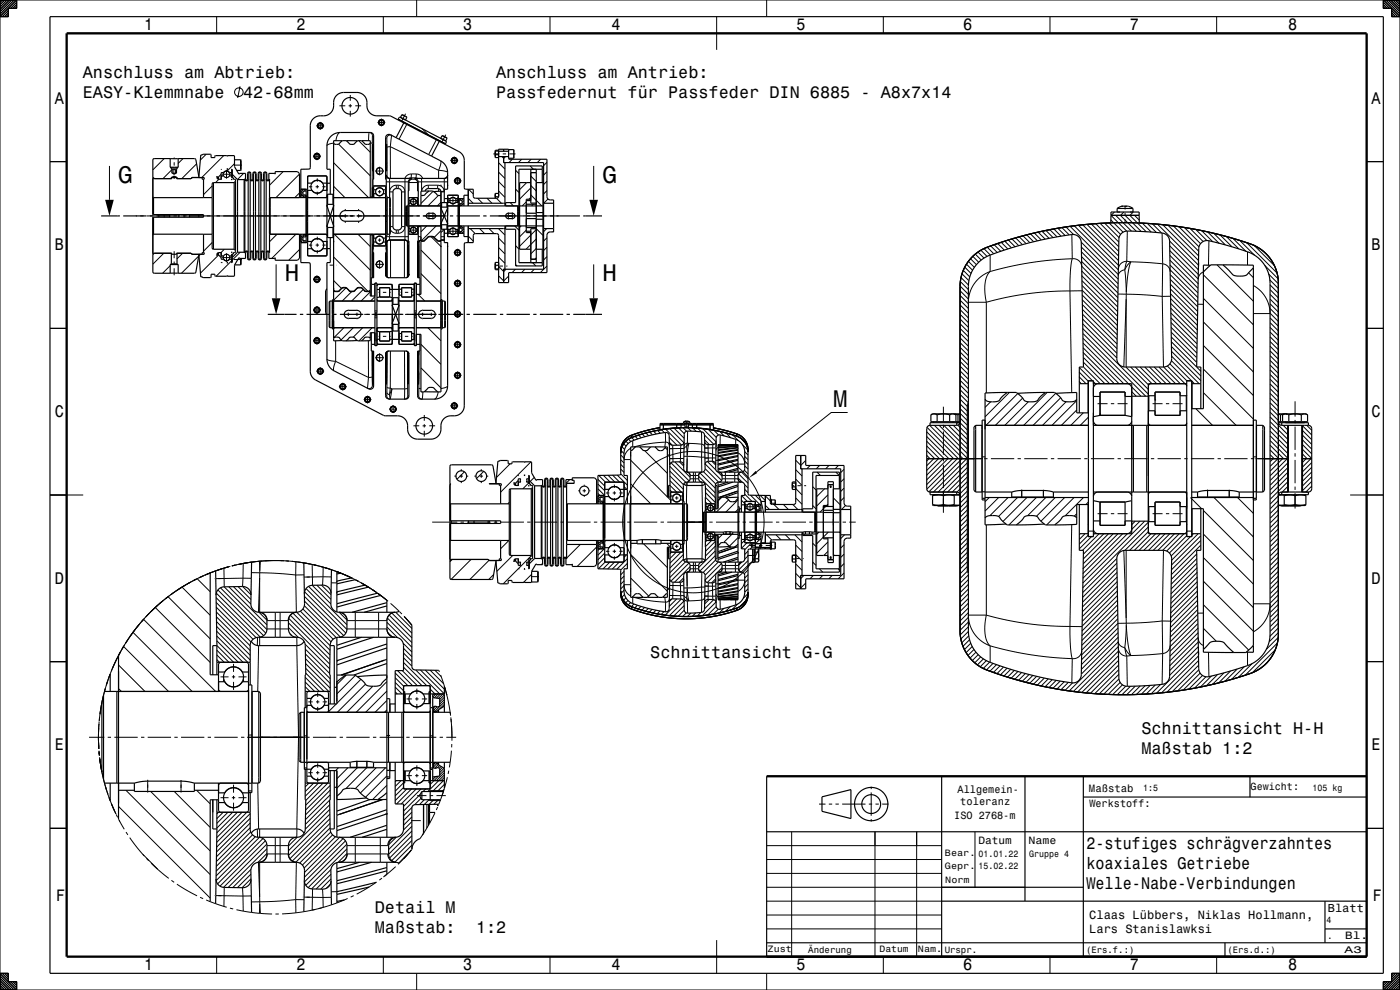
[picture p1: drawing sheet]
<svg xmlns="http://www.w3.org/2000/svg" width="420mm" height="297mm" viewBox="0 0 420 297" stroke-linecap="round" stroke-linejoin="round" font-family="sans-serif">
<defs><g id="words">
<g font-size="7.2">
<text x="35.5" y="54.8">G</text>
<text x="180.7" y="54.8">G</text>
<text x="85.5" y="84.3">H</text>
<text x="180.7" y="84.3">H</text>
<text x="250" y="122.1">M</text>
</g>
<g font-size="5">
<text x="43.2" y="9.1">1</text>
<text x="88.9" y="9.1">2</text>
<text x="138.9" y="9.1">3</text>
<text x="183.5" y="9">4</text>
<text x="239" y="9.1">5</text>
<text x="288.9" y="9.1">6</text>
<text x="338.9" y="9.1">7</text>
<text x="386.5" y="9.1">8</text>
<text x="24.8" y="23.4">Anschluss am Abtrieb:</text>
<text x="148.8" y="23.4">Anschluss am Antrieb:</text>
<text x="24.8" y="29.4">EASY-Klemmnabe</text>
<text x="72.9" y="29.4">42-68mm</text>
<text x="148.8" y="29.4">Passfedernut für Passfeder DIN 6885 - A8x7x14</text>
<text x="16.5" y="31.1">A</text>
<text x="411.5" y="31.1">A</text>
<text x="16.5" y="75.1">B</text>
<text x="411.5" y="75.1">B</text>
<text x="16.5" y="125.1">C</text>
<text x="411.5" y="125.1">C</text>
<text x="16.5" y="175.1">D</text>
<text x="411.5" y="175.1">D</text>
<text x="195.1" y="197.5">Schnittansicht G-G</text>
<text x="342.4" y="220.2">Schnittansicht H-H</text>
<text x="16.5" y="225.1">E</text>
<text x="342.4" y="226.3">Maßstab 1:2</text>
<text x="411.5" y="225.1">E</text>
<text x="325.9" y="254.6">2-stufiges schrägverzahntes</text>
<text x="325.9" y="260.6">koaxiales Getriebe</text>
<text x="325.9" y="266.7">Welle-Nabe-Verbindungen</text>
<text x="16.8" y="270.4">F</text>
<text x="112.4" y="273.8">Detail M</text>
<text x="411.8" y="270.4">F</text>
<text x="112.4" y="279.9">Maßstab:</text>
<text x="142.8" y="279.9">1:2</text>
<text x="43.2" y="291.1">1</text>
<text x="88.9" y="291.1">2</text>
<text x="138.9" y="291.1">3</text>
<text x="183.5" y="291">4</text>
<text x="239" y="291.1">5</text>
<text x="288.9" y="291.1">6</text>
<text x="338.9" y="291.1">7</text>
<text x="386.5" y="291.1">8</text>
</g>
<g font-size="3.6">
<text x="326.8" y="275.6">Claas Lübbers, Niklas Hollmann,</text>
<text x="326.8" y="279.9">Lars Stanislawksi</text>
</g>
<text font-size="3.5" x="398.3" y="273.7">Blatt</text>
<g font-size="3.2">
<text x="287.3" y="237.9">Allgemein-</text>
<text x="326.7" y="237.5">Maßstab</text>
<text x="286.3" y="245.6">ISO 2768-m</text>
<text x="288.1" y="241.6">toleranz</text>
<text x="326.8" y="242">Werkstoff:</text>
<text x="293.5" y="253.2">Datum</text>
<text x="308.5" y="253.2">Name</text>
<text x="403.6" y="281.7">Bl.</text>
</g>
<text font-size="3.1" x="375.2" y="236.9">Gewicht:</text>
<text font-size="2.9" x="403.4" y="285.9">A3</text>
<g font-size="2.8">
<text x="343" y="237.3">1:5</text>
<text x="393.8" y="237.2">105 kg</text>
<text x="283.5" y="256.7">Bear.</text>
<text x="293.6" y="257">01.01.22</text>
<text x="308.8" y="257">Gruppe 4</text>
<text x="283.5" y="260.7">Gepr.</text>
<text x="293.6" y="260.6">15.02.22</text>
<text x="283.6" y="264.9">Norm</text>
<text x="398" y="276.9">4</text>
<text x="398.3" y="281.7">.</text>
<text x="230.3" y="285.7">Zust</text>
<text x="242.5" y="285.8">Änderung</text>
<text x="263.9" y="285.7">Datum</text>
<text x="275.4" y="285.7">Nam.</text>
<text x="283.4" y="285.8">Urspr.</text>
<text x="325.8" y="285.8">(Ers.f.:)</text>
<text x="368.2" y="285.8">(Ers.d.:)</text>
</g>
</g></defs>
<g fill="none" stroke="#000" stroke-width=".3">
<path d="M0 0h420v297h-420zM0 0h.1M.7 0l-.7 .7M1.4 0l-1.4 1.4M2.1 0l-2.1 2.1M2.5 3.2l-1.8 1.8M2.5 3.9l-1.1 1.1M2.5 4.6l-.4 .4M2.8 0l-2.8 2.8M3.5 0l-3.5 3.6M4.3 0l-4.3 4.3M5 0l-5 5"/>
<path d="M5 0v2.5h-2.5v2.5h-2.5M5 .7l-1.8 1.8M5 1.4l-1.1 1.1M5 2.1l-.4 .4M65 5v5M115 5v5M125 0v5M165 5v5M215 5v10M230 0v5M265 5v5M315 5v5"/>
<path d="M365 5v5M415 0v2.5h2.5v2.5h2.5M415 .6l1.8 1.9M415 1.4l1.1 1.1M415 2.1l.4 .4M415.1 0l4.9 4.9M415.8 0l4.2 4.2M416.5 0l3.5 3.5M417.2 0l2.8 2.8M417.5 3.2l1.9 1.8M417.5 3.9l1.1 1.1M417.5 4.6l.4 .4"/>
<path d="M417.9 0l2.1 2.1M418.6 0l1.4 1.4M419.3 0l.7 .7M72 25.9l-.7 3.5M94.9 37.7h2.4M96.1 36.6v2.3M101.8 31.7h1.8M102.1 39.7a2.48 2.48 0 0 0-1.3 2.5M104.6 31.7h1M105.1 28.5v1.7M105.1 31.2v1M105.1 33.2v1.8"/>
<path d="M106.6 31.7h1.7M113.3 36.7h2.3M114.4 35.6v2.3M119.5 35.7l.2 .2M120.3 36.2l-.1 .2M120.6 34.4l1.5 .8M121.7 34.1l-1.2 2.2M122 37.3l-2.3 4.5M126.6 38.6l1.9 1.9M15 48.5h5M32.8 49.8v10.1M49.2 47.6l-3.3 3.4"/>
<path d="M51.6 50.9l-2.7 2.7M52.3 47.3v.4M52.3 48.7v1M52.3 50.7v.4M52.3 51.9v.4M52.3 52.8v.9M54.9 47.6l-1.5 1.4M59 49.1l-4.4 4.5M61.9 46.3l-1.8 1.7M63.7 55.8l-2.7 2.6M64.1 54.8v20M65.3 53.1v.5"/>
<path d="M65.7 53.8l-1 1M66.4 50.8h.1M66.7 52.3h2.6M66.7 52.8l-.3 .3M67.1 46.7l-6.6 6.6M68 51v2.6M69.6 50.8v2.5M70.2 49.5h2.4M70.4 49.1l-2.2 2.2M72.2 47.9v3.2M73.1 52l-1.9 1.9M76.9 53.9l-.2 .1"/>
<path d="M77.7 53.1l-.2 .2M78.5 52.3l-.3 .2M84.9 51.5l-4.1 4.1M89.8 57.9l-1.3 1.4M89.8 52.2l-7 7.1M90.3 57.4l.6 .6M90.3 58.1l1 1.1M90.4 56.8l.6 .6M91.1 56.8l.5 .5M91.4 58.5l.3 .4M92.7 56h1M93.9 46.9h2.4"/>
<path d="M94.7 56h1M95.1 45.7v2.4M95.2 53.5v1M95.2 55.5v1M95.2 57.5v1M96.7 56h1M100.1 42.9a2.38 2.38 0 0 0-2 .8M100.1 48.8l10.4 10.5M100.1 55.9l3.4 3.4M101.6 43.3l9.5 9.4M107.6 42.2l3.5 3.5M111.1 42.8l.6 .3"/>
<path d="M111.7 58.3h.1M111.7 43.1l-.1 16 .1-.8M111.7 56.3v2M111.7 56.3l.1 .4M111.7 56.3h.1M111.7 49.3l.1 2M111.7 45.3h.3M111.7 49.3h.3M111.7 45.3v4M111.7 40.7v2.4M111.7 40.7a.85 .85 0 0 0-1-.9l-.1 2.4M111.7 40.7h.4"/>
<path d="M111.7 56.3l.1 2M111.7 56.3l.1 .2M111.8 43.3l-.1 2M111.8 43.3l.2 .6M111.8 51.3h.2M111.8 43.3h.2M111.8 58.3v.8M112 43.3v2M112 43.3v.2M112 51.1v.2M112 50.7l-.2 .6M112 49.3v2"/>
<path d="M112 45.3v4M112.3 57.5h.1M112.6 51.3h2.6M113.4 57.5h1M113.9 50v2.6M113.9 56h.1M113.9 57v1M113.9 59v.1M115.4 57.5h.1M115.7 41.3l.3 .2M115.8 49.3v2M115.8 45.3v4"/>
<path d="M115.8 45.3h.2M115.8 49.3h.2M115.8 50.7l.2 .6M115.8 51.1v.2M115.8 43.3v2M115.8 51.3h.2M115.8 43.3h.2M115.8 43.3v.2M115.9 54.6h6.6M115.9 52.5v1.3M115.9 52.5l.3 .7 .7 .3M115.9 52.5v.2"/>
<path d="M115.9 52.5h.1M116 43.3v2M116 43.3l-.2 .6M116 41.5l.1 2.7M116 41.5a1 1 0 0 1 1.5-.9l-.4 3.4M116 49.3v2M116 45.3v4M116.1 44.2v8.9M116.9 57.6v1.7M116.9 57.6h1M116.9 53.5v5.8M116.9 53.5h4.6"/>
<path d="M116.9 53.5h.1M117.1 44l-1 .2M117.1 44v9.5M117.1 44l14.5 7.1M118.9 55.6a2 2 0 0 0-2 2M118.9 55.6h.6M118.9 55.6v1M119.5 55.6h.1a1.99 1.99 0 0 1 1.9 2h-1M119.5 55.6v1M121.5 53.5v18.5M121.5 53.5l2 .1M122.5 54.6l.2 .2h2.6l.2-.2"/>
<path d="M122.5 54.6v2.7M123.3 53.4l-.6 .1M123.3 53.4l.1 .1M123.3 53.4h1.4M123.4 53.5h-2M123.4 53.5h-.2M123.4 52.2a2.04 2.04 0 0 0-1.9 1.3M123.4 52.2l-.1 1.2M123.4 52.2h1.5M123.5 53.6l-.7 .3-.3 .7M123.5 53.6l.2 .2 .8-.2M124 59.4v2.3"/>
<path d="M124.5 53.6l.7 .3 .3 .7M124.6 53.5h2M124.6 53.5h.1M124.7 53.4l.5 .1M124.7 53.4l-.1 .1M124.9 52.2a2.05 2.05 0 0 1 1.9 1.3M124.9 52.2l-.2 1.2M125.5 54.6v2.7M126.5 53.5l-2 .1M126.5 53.5h6.8M126.5 53.5v3.9M128.5 55.6a2 2 0 0 0-2 1.8"/>
<path d="M128.5 55.6h2.8M128.5 55.6v1M129.9 57.4l-3.6 3.6M130.9 41.9l-2.3 4.5M131.3 55.6a2.01 2.01 0 0 1 2 1.8M131.3 55.6v1M131.5 58.6l-3.1 3.2M131.6 51.1l1.9 .3 .8 .4M131.6 51.1v2.4M131.6 56.6v.8M132.1 48.2a3.2 3.2 0 0 1-.5 2.9M132.3 57.6h1"/>
<path d="M132.6 40.7l1.5 .8M132.8 42.7l-.1 .2M133.3 53.5v3.9M133.3 57.4l-1 .1M133.7 40.4l-1.1 2.2M134.3 54.6h-8.8M134.3 52.5l-.3 .8-.7 .2M135.1 48.1h2.4M135.9 58.9v2.5M136.1 54.3h2.4M136.3 47v2.3M137.3 53.1v2.3"/>
<path d="M138.4 59.6l-.5 .4M139.1 59.6l-.6 .5M140.5 59.5l1.4 1.5M140.6 56.8l1.4 1.4M143.3 59.5l1.5 1.5M146.1 59.5l1.5 1.5M148 46.2h1.8M148.6 59h.1M148.9 59.5l1.5 1.5M149.5 59h.1M149.6 48.8l1.9 1.9M149.6 57.3l1.9 1.9"/>
<path d="M149.6 51.7l1.9 1.8M149.6 54.5l1.9 1.9M150.6 47l.5 .5M150.8 46.2h1M151.7 47l-.6 .6M152.8 46.2h1.8M153.7 47.8l-1 1M154.1 44.9v2.6M154.7 51.1l1 1M154.7 56.7l1 1M156.5 47.8l-1 1M158 54.8l-2.1 2.1"/>
<path d="M159 49.8l1 1M159.2 59.2l-.5 .6M159.2 56.4l-3.3 3.3M159.2 58.5l3.3 3.3M159.2 52.8l1.7 1.7M159.2 55.7l1.7 1.6M159.3 47.8l-.9 1M162.2 47.8l-1 1M164.1 54.4l-1 1M164.1 51.5l-1 1M164.1 48.7l-1 1M164.1 57.2l-1 1"/>
<path d="M164.4 59.7l-1.3 1.3M178.1 49.8v10.1M410 48.5h5M40.7 64.8h.4M42.1 64.8h1M44.1 64.8h7M49.1 76l-3.2 3.3M49.3 64.3v1M51.1 79.7l-2.3 2.3M52.1 64.8h1M52.3 75.4v2.1M52.3 78.5v1"/>
<path d="M54.1 64.8h7M54.8 76l-1.7 1.7M55.3 64.3v1M59.6 76.8l-5.1 5.2M60.1 76.3l-.4 .4M62.1 64.8h1M63.7 72.8l-2.7 2.6M64.1 64.8h7M65.3 75.9v.6M65.6 76.5l-5.5 5.4M66.4 78.8h.1M66.7 77.3h2.6"/>
<path d="M67.3 74.8l-1 1M68 76v2.6M69.5 78.2l-4.6 4.7M69.6 76.2v2.6M70.2 77.9h2.3M72.1 75.7l-2.4 2.4M72.1 64.8h1M72.2 77.5v2M74.1 64.8h7M76.1 77.3l-.2 .2M76.9 76.5l-.3 .3M77.6 75.7l-.2 .2"/>
<path d="M82.1 64.8h1M82.8 79.3v10.2M83.1 70.3l-2.2 2.2M84.1 64.8h7M88.8 70.3l-7.3 7.2M89.9 74.8l-3.3 3.3M90.3 71.5l1.2 1.3M90.3 72.2l.5 .6M90.4 71l.5 .4M90.9 70.7l.3 .3M91.3 70.4l.4 .5M91.7 72.3l.2 .1"/>
<path d="M92.1 64.8h1M92.7 73.5h1M94.1 64.8h12.5M94.7 73.5h1M95.2 71v1M95.2 73v1M95.2 75v1M96.7 73.5h1M97.8 79.5h.1M98.9 79.5h1M100.1 77.1l10.2 10.3M100.3 70.3l10.8 10.7"/>
<path d="M100.9 79.5h.1M103.6 62.7v.6M103.6 64.3v1M103.6 66.3v.6M107.1 64.8h1.5M107.4 70.3l3.7 3.7M107.6 62.7v.6M107.6 64.3v1M107.6 66.3v.6M109.1 64.8h7.5M111.6 70.5v12.8M111.9 74.8l-.1-1.5-.1 10"/>
<path d="M111.9 75.8v7.5M112.3 72h.1M112.6 79.3h2.6M113.4 72h1M113.9 70.5h.1M113.9 71.5v1M113.9 73.5v.1M113.9 78v2.6M115.4 72h.1M115.9 75.8l-.1 7M115.9 74.8l.1-1.5 .1 9.8M115.9 72.3v.7"/>
<path d="M115.9 71h6.6M115.9 73h.1M115.9 72.9v.1M116.2 72.4v10.8M116.9 70.3v1.7M116.9 72l-.7 .3-.3 .7M116.9 72h4.6M116.9 72h.1M117.1 68.9a2.01 2.01 0 0 0 1.8 1.1M117.1 68h.8M117.2 72v11.3M117.6 64.8h.1"/>
<path d="M118.9 70h.6M118.9 69v1M119.5 69v1M120.5 68l1 .1a2.01 2.01 0 0 1-2 1.9M121.3 72v11.3M121.4 64.8h4.4M121.4 72h.1M121.4 72l.8 .3 .2 .7M121.5 72l.7 .3 .3 .7M122.2 72.4v10.8M122.4 72.9v.1M122.5 73h-.1"/>
<path d="M122.5 72.3v.7M122.9 69h2.2M122.9 60.5h2.2M124 67.9v2.3M125.5 72.3v.7M125.5 71h.8M125.5 73h.1M125.5 72.9v.1M125.7 72.4v10.9l-.1-10-.2 10M125.8 61.6l-.2 .2M126.3 75l6 6M126.3 72l-.6 .4-.2 .6"/>
<path d="M126.3 72.1l-.6 .4-.2 .5M126.8 64.8h6.5M128 67.8l-1.7 1.7M128.7 63.7v2.1M129.4 71.1l2.9 2.8M129.9 63.7v2.1M130.9 67.8l-4.5 4.4M132.3 69.2l-2 2M132.3 60.7l-1.1 1.1M132.3 71h1M133.1 68.8l-.8 .9M133.3 68.8v3.2h-1l-.2 .2"/>
<path d="M134.2 71h.1M134.3 73v-.2v.2M134.6 69.4h2.5M134.6 60.2h2.5M135.9 68.1v2.5M136.1 75.8h2.4M137.3 74.6v2.4M138.3 61.1l-.4 .4M138.4 69.5l-.5 .5M138.4 68l-.5 .5M138.8 68.3l-.2 .2M139.2 60.9l-.4 .4"/>
<path d="M139.2 60.2l-.6 .5M139.2 69.4l-.6 .6M139.2 68.7l-.6 .5M140.5 70.8l1.5 1.5M141.1 68.6l1.5 1.5M143.9 68.6l1.5 1.5M146.7 68.6l1.5 1.5M148.5 79.8h.4M149.5 79.8h.1M149.5 68.6l2 1.9M149.6 64.8h7.5M149.6 74.3l1.9 1.9"/>
<path d="M149.6 71.5l1.9 1.8M149.6 77.1l1.9 1.9M149.6 79.9l1.5 1.5M149.9 79.8h1M151.9 79.8h.3M152.5 63.7v2.1M153.1 60.8l1 1M153.7 63.7v2.1M154.4 67.8l1.3 1.3M154.7 73.7l1 1M154.7 79.4l.4 .4M156.3 67.8l-.4 .4"/>
<path d="M157.9 69l-2 2M157.9 60.6l-1.2 1.2M158.1 64.8h1M159.7 78.8l1 1M160 61.3l-.5 .5M160.1 64.8h7.5M160.9 71.7l-3.1 3.1M160.9 68.9l-5 5M160.9 68.6l2 2M160.9 77.4l-.4 .4M160.9 74.5l-1.7 1.7M164 68.6l-.9 .9"/>
<path d="M164.1 74.2l-1 1M164.1 71.3l-1 1M164.1 79.8l-2 2M164.1 77l-1 1M166.1 69.3l-.3 .3M166.1 60.8l-.2 .2M178.1 79.3v10.2M290 79.3l1.8 1.8M290.5 78.4l1.8 1.8M291.1 77.6l1.8 1.8M291.8 76.9l1.8 1.7M292.6 76.3l1.8 1.7"/>
<path d="M293.4 75.6l1.8 1.8M294.3 75.1l1.8 1.8M295.2 74.6l1.9 1.9M296.2 74.2l1.9 1.9M297 76.5v5M297.2 73.7l1.9 2M298.3 73.4l1.9 2M299.3 73l2 2M300.4 72.7l1.9 2M301.5 72.4l1.9 1.9M302.4 71.9l2.1 2.1M303.6 71.7l2 2"/>
<path d="M304.7 71.4l2 1.9M305.8 71l2 2M306.9 70.7l2 2.1M308 70.4l2.1 2.1M309.2 70.2l2 2M310.3 69.9l2 2M311.4 69.6l2.2 2.1M312.6 69.4l2.1 2.1M313.7 69.1l2.1 2.1M315 68.9l2.1 2.1M316.2 68.7l2.1 2.2M317.4 68.5l2.1 2.1"/>
<path d="M318.5 68.2l2.2 2.2M319.7 68l2.3 2.3M321 67.9l14.5 14.5M321.6 70.4l.1 7.2M321.7 77.6a2.49 2.49 0 0 1 2.8 2.4M321.7 77.6l-.6 3.8-.1 5.9M321.7 77.6l-5.7 .4-6.7 .8-6.2 1.1-6.1 1.6M322.3 67.7l13.2 13.3M323.5 67.6l12 12M324.3 72.6l11.2 11.1M324.3 74l11.1 11.1M324.3 75.4l11.1 11.1"/>
<path d="M324.5 77l10.9 10.9M324.5 78.4l10.9 10.9M324.5 79.8l10.8 10.9M324.8 67.4l10.8 10.8M326.1 67.3l9.5 9.5M327.3 67.1l8.3 8.3M328.7 67.1l6.9 6.9M330 67l5.7 5.6M331.4 67l4.3 4.3M332.7 66.8l3.5 3.5M333.2 65.9l3.7 3.8M333.4 64.7l4.6 4.6"/>
<path d="M334.3 63.6l-1 1M334.7 64.6l4.7 4.7M336.1 64.6l4.8 4.8M337.2 63.6l-1 1M337.5 64.6l4.9 4.8M337.5 61.7v1.1M337.5 63.8v1M337.5 65.8v1.2M338 78.4a2.47 2.47 0 0 0-2.5 2.4M338 78.4l-.6 2.5M338 78.4l1.3 .1M338.2 69.3l-.2 9.1"/>
<path d="M338.9 64.6l5 4.9M339.3 78.5l9.5 .6M339.3 78.5l-.9 3.7-.5 5.5M339.3 78.5l-1 1-.9 1.4M340 63.6l-1 1M340.3 64.6l1.5 1.4M342.7 67l2.7 2.6M344.2 67l2.7 2.7M345.7 67.1l2.8 2.8M347.3 67.3l12.2 12.2M348.6 69.9l.2 9.2M348.8 79.1l-.1 9.8"/>
<path d="M348.8 79.1l.8 .3 .8 .6 .6 1.5M348.8 67.4l10.8 10.8M350.4 67.6l9.3 9.3M350.9 72.3l8.6 8.7M350.9 73.7l8.6 8.7M350.9 75.2l8.6 8.6M351 76.6l8.5 8.6M351 78.1l8.4 8.4M351 79.5l8.4 8.4M352 67.7l7.7 7.7M353.7 68l6 6M355.4 68.3l4.8 4.8"/>
<path d="M357 68.5l3.9 3.9M358.8 68.9l3.2 3.2M359.6 78.6l-.1 2.6M360.5 69.2l3.4 3.3M362.4 69.7l3.3 3.3M362.7 72.2l-.2 7.4M364.1 70l3.5 3.4M365.1 79.5l10.9 10.9M366 70.4l3.6 3.6M368 71l3.6 3.7M369.9 71.5l3.9 3.9M372 72.2l4.4 4.4"/>
<path d="M374.1 72.8l9.1 9.1M374.3 75.5v4M376.1 73.4l6.3 6.4M379.4 79.6l4.1 4.1M15 98.5h5M52.3 80.5v2.1M93.9 93h2.4M93.9 83.8h2.4M95.1 82.6v2.4M95.1 91.8v2.4M100.1 84.2l2.3 2.3M100.1 87.2h.1"/>
<path d="M100.3 98.3l-.2 .3M102.9 94.3h.1M103.2 98.3l-3.1 3.1M103.8 86.4l-3.7 3.7M104 94.3h1M104.5 92.7v.1M104.5 93.8v1M104.5 95.8v.1M105.5 87.5l-2.8 2.8M105.5 94.3h.1M106 94.3h.1M106 98.3l-3.7 3.7"/>
<path d="M106.6 94.3h1M107.1 92.7v.1M107.1 93.8v1M107.1 95.8v.1M108.6 94.3h.1M108.8 98.3l-2.8 2.9M109 86.8l-3.5 3.5M109.3 94.3h1.2M111.1 87.6l-2.8 2.7M111.5 94.3h1M111.6 98.3l-3.9 4M112.4 95.3h.7"/>
<path d="M112.4 93.3h.7M112.5 89l-1.3 1.3M113.5 94.3h7M113.6 87.7h.3M114.9 87.7h1M115.7 82.3v.3M115.7 82.3h.1M116.9 87.7h.3M119.7 86.8v1.8M120.2 87.7h.3M121.5 87.7h1M121.5 94.3h1"/>
<path d="M122.5 82.8l-.1-9.5-.1 9.8M122.7 82.3l-.1 .3M122.7 82.3h.1M123.5 87.7h.3M123.5 94.3h7M124.2 86.8v1.8M124.2 95.3h.7M124.2 93.3h.7M125.4 88.3l2 2M126.3 82.1l6 6M126.8 92.7v.1M126.8 93.8v1"/>
<path d="M126.8 95.8v.1M128.4 98.3l3.9 3.9M129.4 92.7v.1M129.4 93.8v1M129.4 95.8v.1M130.9 94.3h.1M131.5 94.3h1M133.5 94.3h1.3M136.1 94.2h2.4M136.1 85h2.4M137.3 83.8v2.4M137.3 93v2.4"/>
<path d="M149.6 82.8l1.5 1.5M151.8 80.8l-.7 .7M152.6 82.8l-1.5 1.5M154.6 80.8l-1 1M157.5 80.8l-1 1M160.3 80.8l-1 1M288 90.7h.1M288.1 84.4l2.4 2.5M288.1 85.9l2.4 2.4M288.1 87.3l2.4 2.4M288.1 88.7l2.4 2.4M288.1 90.1l2.4 2.4"/>
<path d="M288.1 91.5l2.4 2.4M288.1 92.9l2.4 2.4M288.1 94.3l2.4 2.4M288.1 95.8l2.4 2.4M288.1 97.2l2.4 2.4M288.1 98.6l2.4 2.4M288.1 100l2.4 2.4M288.2 83.2l2.3 2.2M288.6 82.2l2 2M289 81.1l1.9 2M289.5 80.2l1.8 1.9M295.9 90.7v27.2"/>
<path d="M297 81.5l-2.4 1.2-1.9 1.9-1.4 2.3-.7 2.6-.1 1.2h5.4M297 81.5l-.9 1.3-.6 2.2v2.6l.4 3.1M321 87.3l-6.3 .2-6.3 .6-6.4 1.1-6.1 1.5M321 87.3l.5 30.5M324.5 81.3l10.8 10.8M324.5 82.7l10.8 10.8M324.6 84.2l10.7 10.7M324.6 85.6l10.6 10.7M324.6 87.1l10.6 10.5M324.6 88.5l10.6 10.5M324.6 89.9l10.6 10.5M324.6 91.3l10.5 10.5"/>
<path d="M324.6 87.2l-3.6 .1M324.8 92.9l10.3 10.3M324.8 94.3l10.3 10.3M324.8 95.7l10.3 10.3M324.8 97.1l10.2 10.3M324.8 98.5l19.7 19.7M335.4 88.2l2.5 .1M337.4 80.9l-1.4 .7-.5 1.1M337.4 80.9l.5 6.8M337.9 89.7v20.4M337.9 89.7l-.8 20.4M337.9 88.3l10.8 .6"/>
<path d="M337.9 88.3v1.4M337.9 87.7v.6M348.7 88.9l.3 21.2M351 80.9l8.4 8.4M351.1 82.4l8.3 8.3M351.1 83.8l8.3 8.3M351.1 85.3l8.1 8.1M351.1 86.7l8.1 8.1M351.2 88.1l8 8.1M351.2 88.9h-2.5M351.2 89.6l8 8M351.2 91l8 8"/>
<path d="M351.2 92.4l7.9 7.9M351.3 93.9l7.8 7.8M351.3 95.3l7.8 7.8M351.3 96.8l7.8 7.7M351.3 98.2l7.8 7.8M351.4 99.6l7.5 7.6M359.3 91.3h1.7M361 89.5l15 15M361 96.6l15 15M361 82.4l15 15M361 81.6l-1.1 .9-.4 1.3M374.6 81.8l1.4 1.5"/>
<path d="M376 85.7l2.2 1.6 1.5 1.9 1 2.5 .3 2.4h-5M380.6 82.2l2.9 2.9M380.9 83.9l2.6 2.6M381.1 85.5l2.4 2.4M381.1 86.9l2.4 2.4M381.1 88.3l2.4 2.4M381.1 89.7l2.4 2.4M381.1 91.2l2.4 2.4M381.1 92.6l2.4 2.4M381.1 94l2.4 2.4M381.1 95.4l2.4 2.4M381.1 96.8l2.4 2.4"/>
<path d="M381.1 98.2l2.4 2.4M381.1 99.6l2.4 2.4M410 98.5h5M93.9 102.2h2.4M94.9 111.4h2.4M95.1 101v2.4M96.1 110.2v2.3M98.1 107.7l.7 .4 1.9 .3M100.7 108.4l9.8 4.8M100.7 108.4l-.3 .6a2.25 2.25 0 0 0-.2 2.3M100.7 102.2v6.2M101.7 116h2.3"/>
<path d="M102.8 114.8v2.4M109.1 119.9h2.3M110.3 118.7v2.3M110.5 102.2v11M110.5 113.2l-.2 3.1a.86 .86 0 0 0 1 .2 .86 .86 0 0 0 .4-.9M111.7 113v2.6M111.7 113l-1.2 .2M111.7 115.6l.4 .2M111.9 105.3l-.1 10-.1-10v7.7M112.6 107.3h2.6M113.6 100.9h.3M113.9 106v2.6"/>
<path d="M114.9 100.9h1M115.7 118.7h.3M115.7 106v.3M116 118.7a.99 .99 0 0 0 1 1M116 118.7h.1M116.1 117.8l-.1 .9M116.1 117.8l.2 .4 .5 .2M116.1 116.2v1.6M116.1 116.2l1 .2M116.1 105.5l-.1 9.8-.2-9.5M116.1 105.5v10.7M116.8 118.4l.2 1.3"/>
<path d="M116.9 100.9h.3M117.1 116.4l-.3 2M117.1 116.4l.5 .3M117.1 105.3v11.1M117.6 116.7l-.6 3M117.6 116.7l-.8 1.7M119.7 100.1v1.8M120.2 100.9h.3M121.4 105.3v11.4M121.4 116.7l-.1 3 .7-.2 .3-.8M121.4 116.7h-3.8M121.5 100.9h1"/>
<path d="M122.3 116.4l-.9 .3M122.3 116.4v2.3M122.3 118.7h.4M122.5 105.8l-.1 9.5-.1-9.8v10.9M122.6 106l.1 .3M123.5 100.9h.3M124.2 100.1v1.8M125.3 118.7h.3M125.4 105.3l.2 10 .1-3.6M125.5 111.4l.2 .3M125.7 116.4l.6 .2M125.7 116.4l-.1 2.3"/>
<path d="M125.7 111.7v4.7M125.7 105.3v1.1zM125.7 106.4v5.3M125.7 106.4l-.3 .1M126.3 103.3l6 6M126.3 110.4l6 6M126.3 117.4l.1 .2M126.9 117.6l-.3 2.1a.89 .89 0 0 1-1-1M131.5 117.6a2.33 2.33 0 0 1-1.2 2.1M134.3 115.7a2.14 2.14 0 0 1-2 .9M136.1 103.4h2.4M136.1 112.6h2.4"/>
<path d="M137.3 102.2v2.4M137.3 111.4v2.4M288.1 101.4l2.4 2.4M288.1 102.8l2.4 2.4M288.1 104.2l2.4 2.4M288.1 105.7l2.4 2.4M288.1 107.1l2.4 2.4M288.1 108.5l2.4 2.4M288.1 109.9l2.4 2.4M288.1 111.3l2.4 2.4M288.1 112.7l2.4 2.4M288.1 114.1l2.4 2.4"/>
<path d="M288.1 115.6l2.4 2.4M288.1 117l2.4 2.4M288.1 118.4l2.4 2.4M288.1 119.8l2.1 2.1M302.8 117.7l-7.3 7.3M305.3 118.1l-9.5 9.5M306.8 119.4l-8.2 8.2M314.1 117.7l-9.8 9.9M316.7 118l-9.6 9.6M318.2 119.3l-8.3 8.3M323.7 111.6l2.7 2.7M323.7 113l2.1 2.1"/>
<path d="M323.7 114.4l.7 .7M323.8 110.2l3.9 4M324.9 100.1l18.8 18.7M324.9 101.5l13.6 13.6M324.9 102.9l12.2 12.2M324.9 104.3l10.8 10.8M324.9 105.7l9.4 9.4M325.1 110.1l4.9 5M325.1 107.3l7.8 7.8M325.1 108.7l6.3 6.4M328.1 114.6l.5 .5M337.8 110.1l6.7 6.7"/>
<path d="M339.2 110.1l5.3 5.3M339.5 116.1l2.8 2.7M339.5 117.5l1.4 1.3M340.6 110.1l5 5M342 110.1l5 5M343.4 110.1l5 5M344.7 118.7v4.5M344.9 110.1l4.9 5M346.3 110.1l4.9 5M347.7 110.1l5 5M349.1 110.1l5 5M350.2 109.8l5.3 5.3"/>
<path d="M351 109.1l5.1 5.2M351.4 101.1l7.5 7.5M351.4 102.5l7.5 7.5M351.4 108.2l6 6M351.4 104l8.9 8.8M351.5 105.4l8.8 8.8M351.5 106.8l8.2 8.3M355.9 118.7v4.5M357.6 114.4l.7 .7M359 110.1l1.3 1.3M361 110.7l15 15M361 117.8l9.8 9.8"/>
<path d="M361 103.6l15 15M381.1 101.1l2.4 2.4M381.1 102.5l2.4 2.4M381.1 103.9l2.4 2.4M381.1 105.3l2.4 2.4M381.1 106.7l2.4 2.4M381.1 108.1l2.4 2.4M381.1 109.5l2.4 2.4M381.1 111l2.4 2.4M381.1 112.4l2.4 2.4M381.1 113.8l2.4 2.4M381.1 115.2l2.4 2.4"/>
<path d="M381.1 116.6l2.4 2.4M381.1 118l2.4 2.4M381.1 119.4l2.4 2.4M116.8 122.7h2.3M117.9 121.6v2.3M124 127.7h1.8M126.8 127.7h1M127.3 124.5v1.7M127.3 127.2v1M127.3 129.2v1.8M128.8 127.7h1.7M135.1 121.7h2.4"/>
<path d="M136.3 120.6v2.3M153 139.1l-4.1 4.2M159.3 138.5l-9.1 9.1M186.2 137.9h.1M186.2 136.5l1 1M186.2 137.9l1 1M186.2 139.3l1 1M186.3 135.1l.9 1M186.6 134l.8 .8M187.1 133.1l.7 .8M187.8 132.4l.7 .7M188.5 131.7l.8 .8"/>
<path d="M189.2 134.5a3.9 3.9 0 0 0-2 3.4h2M189.2 135.6v1.3M189.2 138.1l11 11M189.5 130.6v.7l.7 .7M189.8 132.2v1.9M190.5 130.9l.8 .8M191.6 130.5l.8 .8M192.7 130.2l.8 .8M193.4 135.2l6.8 6.8M193.8 129.9l.8 .8M194.9 129.6l.8 .8M196.1 129.4l.8 .8"/>
<path d="M197.3 129.1l.8 .9M198.4 128.9l.9 .9M199 127v2M199.6 134.3l.6 .6M199.6 129.7l.1 2.9M199.7 132.6l.8 .3 .3 .7M199.7 132.6l-.2 1.5M199.7 132.6l-4.8 .5-4.7 1M199.7 128.7l4.8 4.8M200.7 131.2l2.4 2.3M200.8 132.7l.9 .9M200.9 136.5h-.7"/>
<path d="M200.9 139.9l4.8 4.8M200.9 128.6l4.3 4.2M201.3 138.8l5.5 5.5M201.8 133.6l.1 5M202.3 128.5l2.9 3M202.4 138.6l4.6 4.6M203 127v1.4M203.6 128.4l1.7 1.7M203.8 138.5l1.3 1.3M204.1 137.5l1 .1M204.1 137.5v1M204.1 137.5l-3.4 .1"/>
<path d="M204.2 134.5l1 .1M204.2 134.5l-.1 3M204.2 134.5l-3.5 .1M204.3 133.5l-.1 1M204.7 127l-.4 .4M204.9 128.3l1.1 1.1M205.2 136.9h1M205.5 127.1h1M206 134l-.6 .3-.2 .4M206 134l.2 2.7M206 126.4v2M206.1 137.5v4.1"/>
<path d="M206.1 137.5l-.1 4.1M206.2 136.9l4.3 .3M206.2 136.9l-.1 .6M206.2 136.7v.2M206.2 133l-.7 .2-.3 .7M206.2 133l-.2 1M206.2 133h.5M206.3 129.3l-.1 3.7M206.3 128.3l1.1 1M206.7 133l3.8 .3M206.7 133l-.5 3.7M206.7 133l-.7 1"/>
<path d="M207.6 127l-.4 .4M207.8 128.3l1.1 1.1M209 127v1.5M209.3 128.4l1.1 1.1M210.5 129.6v3.7M210.5 137.2v4.4l-.6 .3-.3 .7M210.5 133.3v3.9M210.5 133.3l.6 .3 .3 .6M210.8 128.6l4 3.9M211.4 130.5l2.8 2.8M211.4 132l1.4 1.4M211.5 137.1l-1 .1"/>
<path d="M211.5 139.2l5 4.9M212.2 138.4l2.6 2.6M212.4 133.4l.1 5M212.5 128.8l2.4 2.4M213 127v2.1M213.6 138.4l1.1 1.1M213.7 137.4h-2.4M213.7 137.4h1M213.7 137.4v1M213.8 134.4h-2.5M213.8 134.4h1M213.8 134.4l-.1 3"/>
<path d="M213.9 133.4l-.1 1M214.1 129l1.5 1.5M214.7 138.1h.7M214.8 133.1v1M215.4 134.2l-.4 .3-.2 .6M215.9 129.4l1.4 1.4M216.1 130.5l-.1 2.9M217.8 129.9l1.5 1.4M219.8 130.4l1.8 1.8M220.7 131.8v1.6M221 130.2v.7M221.4 135.9a3.9 3.9 0 0 1 2 3.3h-2"/>
<path d="M222.2 131.4l1.3 1.3M222.8 133.5l1.6 1.5M223.4 139.7l1 1M223.4 135.5l1 1M223.4 136.9l1 1M223.4 138.3l1 1M238.7 138.1l1.5 1.5M240.1 136.6l.1 .1M240.4 136.6l-.2 .2M241.7 138.1l-1.5 1.5M243 139.6l-1 1M245.9 139.6l-1 1"/>
<path d="M248.7 139.6l-1 1M251.5 139.6l-1 1M254.3 123.8h-4.9l-22.5 17.8M278 129.5l8.1 8.1M278 130.9l6.7 6.7M278 132.3l5.3 5.3M278 133.8l3.9 3.8M278 135.2l2.5 2.4M278 136.6l1 1M278.1 128.3l9.4 9.3M278.8 137.5l-.8 .9M278.9 127.6l10 10"/>
<path d="M280.2 137.5l-2.2 2.3M280.3 127.6l9.9 9.9M281.6 137.5l-3.6 3.7M281.7 127.6l8.5 8.4M283 137.5l-5 5.1M283 122v4.4M283 127.4v1M283 129.4v7M283 137.4v1M283 139.4v7M283.1 127.6l7.1 7M284.4 137.5l-6.4 6.5"/>
<path d="M284.5 127.6l5.7 5.6M285.8 137.5l-7.8 7.9M285.9 127.6l4.3 4.2M287.3 137.5l-9.2 9.2M287.4 127.6l2.8 2.8M287.5 137.6h7.4M288 126.8l2.2 2.2M288.1 121.2l2.1 2.1M288.1 122.6l2.1 2.1M288.1 124l2.1 2.1M288.1 125.5l2.1 2.1M288.7 137.5l-10 10"/>
<path d="M290.1 137.5l-10.1 10.1M290.2 138.8l-8.8 8.8M294.6 137.1h1M295.3 137.6h1M297.2 120.5l-1.7 1.7M297.3 137.6h7M305.3 137.6h1M307.3 137.6h7M308.5 120.5l-7.1 7.1M315.3 137.6h1M317.3 137.6h7M319.9 120.5l-7.1 7.1"/>
<path d="M323 123l-4.6 4.6M323 120.2l-7.4 7.4M325 123.9l-3.8 3.7M325.3 137.6h1M326.5 125.2l-2.4 2.4M327.3 137.6h7M329.3 121.1h3M333.3 121.1h1M335.3 137.6h1M335.3 121.1h3M337.3 137.6h7M345.3 137.6h1"/>
<path d="M345.8 121.1h3M347.3 137.6h7M349.8 121.1h1M351.8 121.1h3M355.3 137.6h1M357.3 137.6h7M358.8 122.6l5 5M365.3 137.6h1M367.3 137.6h7M375.3 137.6h1M375.9 137.1h1.1M376.7 137.6h7.4"/>
<path d="M381.1 120.9l2.4 2.4M381.1 122.3l2.4 2.4M381.1 123.7l2.4 2.4M381.1 125.1l5.2 5.3M381.1 126.5l5.2 5.3M381.1 127.9l5.2 5.3M381.1 129.3l5.2 5.3M381.1 130.8l5.2 5.2M381.1 132.2l5.2 5.2M381.1 133.6l4 4M381.1 135l2.6 2.6M381.1 136.4l1.2 1.2"/>
<path d="M382 137.5l-.9 1M383.4 137.5l-2.3 2.4M384.8 137.5l-3.7 3.8M384.9 127.6l1.4 1.3M386 124.1v.4M386.2 137.6l-5.1 5.1M386.3 138.9l-5.2 5.2M388.5 120.4v4.6M388.5 126v1M388.5 128v7M388.5 136v1M388.5 138v7"/>
<path d="M390.8 127.7l2.7 2.8M390.8 129.1l2.7 2.8M390.8 132l2.7 2.7M390.8 133.4l2.7 2.8M390.8 130.6l2.7 2.7M390.8 134.8l2.7 2.8M390.8 136.2l1.3 1.4M391.9 137.6l-1.1 1.1M392 127.6l1.5 1.5M393.3 137.6l-2.5 2.5M393.5 138.8l-2.7 2.7M15 148.5h10"/>
<path d="M129.7 156.6h7.5M136.3 142.8h.6M137.9 142.8h1M138.2 156.6h1M138.4 140.8v.5M138.4 142.3v1M138.4 144.3v.6M139.3 141.5l-2.2 2.3M139.9 142.8h.6M140.2 156.6h7M142.3 142.8h.6M143.9 142.8h1"/>
<path d="M144.4 140.8v.5M144.4 142.3v1M144.4 144.3v.6M145.1 141.4l-2.1 2.2M145.9 142.8h.6M148.2 156.6h1M150.2 156.6h7M152.8 150.7l-.5 .5M153.2 146.6v20M154.4 144.9v.6M155.6 142.6h.1M158.2 156.6h1"/>
<path d="M158.7 144.8l-1.9 1.8M158.7 142.6v2.6M160.2 156.6h7M160.3 143.2l-1.2 1.2M163.6 145.6l-.6 .5M164.4 144.8l-.2 .2M165.2 144l-.2 .2M165.7 143.5l-.2 .1M168.2 156.6h1M169.2 145.6l-.2 .2M170.2 156.6h7M170.9 143.9l-1.1 1.1"/>
<path d="M173.5 147.2h.3M174.8 147.2h1M175.3 145.4v.3M175.3 146.7v1M175.3 148.7v.4M176.8 147.2h.3M178.2 156.6h1M179.4 148l1.1 1.2M179.4 143.8l2 2M179.4 145.2l2 2.1M179.4 146.6l2 2M179.4 148.7l.6 .7"/>
<path d="M179.4 149.5l.6 .6M179.4 150.2l.3 .3M179.6 142.6l2 2M180.2 156.6h7M180.4 150.4l.4 .5M180.7 148.6l.3 .3M181 156.4h.5M181 142.6l2.1 2M181.8 147.9h1M182.4 142.6l2.1 2M183.8 142.5l2.1 2.1M183.8 147.9h1"/>
<path d="M184.3 145.4v1M184.3 147.4v1M184.3 149.4v1M184.4 145.9v.1M185.2 142.5l3 3.1M185.8 147.9h1M186.2 142.2l2 2M186.2 140.8l1 .9M187.2 146l.9 .8M188.1 142.6l.1 .2M188.2 156.6h1M189.2 145.1l6 6"/>
<path d="M190.2 156.6h7M198.2 156.6h1M200.2 156.6h8.3M200.3 149.1l.9 1M200.9 141.3l4.1 4.1M201 142.8l4 4M201 144.2l3.4 3.4M201 147l.6 .6M201 145.6l2 2M201.5 149.4h.1M202.5 149.4h1M203 147.8v.1"/>
<path d="M203 148.9v1M203 150.9v.1M204.5 149.4h.1M204.8 156.4h.5M205.9 144.6v1M206 145.6l-.1 5.5M206.1 141.6l.7 .4 .3 .6M206.1 144.6v1M207 142.6h2.6M207 143.6h2.6M208 141.6v3M208.6 141.6v3"/>
<path d="M209.5 156.6h2.3M209.6 142.9l5 5M210 141.9l4.6 4.6M210.6 144.6l.2 12-.2 12M211 141.5l3.7 3.7M211.5 156.5h.3M211.5 140.6l4.1 4M211.6 149.2l2 1.9M211.6 150.6l.6 .5M211.6 146.3l3 3M211.7 147.8l2.9 2.9M212 152.4h2.2"/>
<path d="M212.8 156.6h1M213.1 151.3v2.2M213.1 159.8v2.2M214.8 156.6h7M215.3 141.6l1.3 1.3M215.7 141.6l.7 .4 .3 .6M216.6 149.2l-1.2 1.1M216.6 143.6h4.8l.3 .7 .7 .3M217.6 141.6v3M217.8 159.4v.9M218.6 150l-3.7 3.6M219 159.5v.8"/>
<path d="M220.4 141.6v3M221.4 156.4h.4M221.4 143.4l1.3 1.3M221.4 152.8l-.8 .8M221.4 150l-3.7 3.6M221.6 142.1l2.8 2.9M222.4 141.6l-.7 .3-.3 .7h-4.8M222.4 150.1l1 1M222.4 148.7l1.8 1.7M222.5 141.6l1.9 2M222.8 156.6h1M223.3 141.1l1.1 1.1"/>
<path d="M223.4 148.2l2.2 2.2M223.4 145.4l1 1M223.4 146.8l1 1M223.8 152h2.5M224.8 156.6h7M225 150.8v2.5M225.1 148.5l2.9 2.9M226.6 156.5h.3M226.6 148.6l1.9 1.8M227 151.4l-.1 .1M227.2 159.7l-.2 .2M227.6 153l-.5 .5"/>
<path d="M227.7 160l-.4 .4M227.7 151.4l-.5 .5M228 148.6l1.6 1.6M228.3 152.3l-.5 .5M228.3 151.5l-.5 .6M229.5 148.6l1.6 1.7M229.6 151.6l1.3 1.2M231 151h1.8M232.2 151.4l1.5 1.4M232.5 150v1.3M232.8 156.6h1M234.8 156.6h7"/>
<path d="M235 151.4l1.5 1.4M237.7 145.7h.6M237.8 151.4l1.5 1.4M238.7 145.7h.1M238.7 146.6l1.9 1.9M238.7 140.9l1.9 1.9M238.7 143.7l1.9 1.9M238.7 149.4l1.9 1.9M239.3 145.7h1M241.3 145.7h.5M241.6 159.4v.9M242.8 156.6h1"/>
<path d="M242.8 159.5v.8M243.8 146l1 1M243.8 151.7l1 1M244.8 156.6h7M245.1 141.6l1 1M245.7 159.6l-.7 .7M247.4 146.6l-2.4 2.4M247.7 151.9l-1.7 1.7M248.4 151.3l-.4 .3M248.4 148.5l-3.4 3.3M248.5 159.6l-3.5 3.5M249 146.2h.4"/>
<path d="M250 149.4l2 2M250.8 141.6l1 1M251.8 159.6l.2 .3M252.8 156.6h1M253.2 146.4l-1 1M253.2 143.6l-1 1M253.2 140.8l-1 1M253.2 149.3l-1 1M253.7 151.7l-1.2 1.1M254.8 156.6h1.9M283 147.4v1.4M283 149.4v4.4"/>
<path d="M285.5 148.5v.1M285.5 151.6v.2M290.2 158.6l-2.2 2.2M290.2 157.2l-2.2 2.2M290.2 155.8l-2.2 2.2M290.2 154.4l-2.2 2.2M290.2 153l-2.2 2.2M290.2 151.5l-2.2 2.2M290.2 150.1l-2.2 2.2M290.2 148.7l-2.2 2.2M290.2 147.3l-2.2 2.2M290.2 145.9l-2.3 2.3"/>
<path d="M290.2 144.5l-3.1 3.1M290.2 143.1l-4.5 4.5M290.2 141.6l-5.9 6M290.2 140.2l-7.4 7.4M295.9 157.5v27M296.8 149.3l-1.3 1.2M299.6 149.3l-4.1 4M302.4 149.3l-5.4 5.4M305.2 149.3l-5.6 5.6M306.5 146.9v2.4M308.1 149.3l-7.2 7.1M310.9 149.3l-8.2 8.2"/>
<path d="M313 146.9v2.4M313.7 149.3l-5.4 5.4M316.6 149.3l-5.7 5.6M319.4 149.3l-7.1 7.1M321.5 157.4l-.5 30.5M322.2 149.3l-8.2 8.2M323 154.1l-.7 .7M325 149.3l-5.4 5.4M326.4 159.3h1.8M326.5 150.6l-.7 .8M329.3 154.1h3M333.3 154.1h1"/>
<path d="M335.3 154.1h3M340.6 156.4l-1.1 1.1M342 156.4l-2.5 2.5M343.4 156.4l-18.5 18.5M344.6 159.4l-5.7 5.7M344.6 158l-7.1 7.1M344.6 156.6l-19.7 19.7M344.7 152v4.5M345.8 154.1h3M349.8 154.1h1M351.8 154.1h3M355.9 152v4.5"/>
<path d="M355.9 159.3h1.8M357.1 149.3l3.4 3.3M361 153.1l15 15M362.3 146.9v2.4M364.2 149.3l11.8 11.8M368.8 146.9v2.4M371.3 149.3l4.7 4.7M383.6 158.6l-2.5 2.5M383.6 157.2l-2.5 2.5M383.6 155.8l-2.5 2.5M383.6 154.4l-2.5 2.5M383.6 153l-2.5 2.4"/>
<path d="M383.6 151.5l-2.5 2.5M383.6 150.1l-2.5 2.5M383.6 148.7l-2.5 2.5M386 151.6v.2M386.3 147.4l-.2 .2M386.3 145.9l-1.6 1.7M386.3 144.5l-5.2 5.3M386.3 143.1l-5.2 5.3M386.3 141.7l-5.2 5.3M386.3 140.3l-5.2 5.2M388.5 146v1M388.5 148v4.6"/>
<path d="M393.5 144.4l-2.7 2.8M393.5 143l-2.7 2.8M393.5 140.2l-2.7 2.7M393.5 145.8l-1.8 1.8M393.5 141.6l-2.7 2.8M405 148.5h10M50.3 179.1l-5.3 4.7M50.4 179l12.7 12.7M50.5 179l-.8 .6M50.8 178.7l-5.3 4.6M51.9 177.9l-.8 .6M52.4 177.5l-.8 .6"/>
<path d="M54.6 176.1l8.5 8.5M55.3 175.7l-5.8 4M57 174.7l-.8 .5M57.2 174.6l-5.9 3.8M58.7 173.8l-6 3.6M59 173.7l-.9 .5M59.2 173.6l3.9 3.9M59.3 173.5l-6 3.5M60.3 173.1l.9-.4-3.3 1.5M60.5 173l-.9 .4M63.1 171.9l-3.3 1.4M64.4 173.6h.1"/>
<path d="M64.7 171.3l-3.3 1.3M64.8 179.3l12 12M64.9 177.9l13.2 13.2M65.4 177l13.7 13.7M66.1 176.3l13.6 13.6M66.7 170.6l-2 .7M67.2 170.4l.1 5.7 12.8 12.8M67.5 173.5h.1M68.6 170l-6.5 2.3M68.6 176l11.5 11.5M68.6 170l-.9 .3M69.1 169.9l-4.4 1.4"/>
<path d="M70 176l5.3 5.2M70.5 169.6l-1 .2M71 169.4l-.9 .3M71.4 176l3.9 3.8M72.8 176l2.5 2.4M72.9 173.5h2.5M72.9 173.5l-.1 2.5M72.9 173.5l-8.2 .1M73 169l-.1 4.5M75.4 171.8l6.8 .2 6.5 .5M75.5 168.6l-3.5 .6M75.5 168.6l-5.9 1.2"/>
<path d="M77.8 168.4l-2.3 .2M77.8 168.4l.1 2.8M77.9 173.3v10.4M77.9 173.3l-.4 10.4M77.9 171.2v2.1M78.1 168.4l-6.6 .9M78.1 168.3l-.2 2.9M78.1 168.3l-.3 .1M78.6 168.3l-.5 .1M79.6 168.3h6.9M83.2 168.2l-5.1 .2M84.2 168.2h1"/>
<path d="M84.7 168.2l-6.6 .1M85.7 168.3h1M86.2 168.3l7 .9M87.5 168.4l1 .1M87.7 168.4l3.4 .5M88.7 172.5l.2 11.2a2.46 2.46 0 0 0-2.5 2.5M88.8 168.5l-.1 4M89.5 168.6l6.9 1.4M90.9 173.1h.1M91.1 168.9l2.6 .4M91.1 168.9h.1M91.2 172.5h-2.5"/>
<path d="M91.3 178.9l11.8 11.8M91.4 177.5l12.4 12.4M91.6 168.9l1 .2M91.8 176.6l12.3 12.2M92.6 175.9l11.5 11.5M93.6 169.3l3.4 .9M93.7 169.3l.1 6.3M93.7 169.3l.1 .1M93.7 175.6l5.6 5.6M93.9 173.1h.1M94.1 169.4l1 .3M95.1 175.6l4.2 4.2"/>
<path d="M96.1 169.9l3.3 1M96.4 175.5l2.9 2.9M96.9 173l-5.7 .1M96.9 173l2.5 .1M96.9 173l-.1 2.5M97 170.2l-.1 2.8M97 170.2l2.4 .7M97.4 170.3l.9 .3M99.3 170.9l6.4 2.6M99.4 174.8l1.7 .1M99.4 170.9l6.3 2.6M101.1 171.5l1.1 .5"/>
<path d="M101.1 171.5l3.7 1.6M101.1 171.5l4.6 2M105.7 173.5l1.8 .9M107.5 174.4l3.3 1.9M108.4 174.9l3 1.8zM111.4 176.7l1.4 1M111.4 176.7h.1M111.6 176.8l.9 .6M111.7 176.9l2.9 2M113.3 178l3.1 2.4M135.7 167.8l-.7 .7M141.3 167.8l-6 6"/>
<path d="M146.7 168.1l-5.7 5.7M148.1 172.4l-1.5 1.4M152.7 162.1l-2.5 2.5M153.8 166.6l-4.7 4.8M154.4 167.8v.5M155.6 170.6h.1M158.6 167.5l-7.6 7.6M158.7 168.1v2.5M159.3 173h2.4M159.4 166.7l-.7 .7M159.5 172.3l-2.5 2.4M161.3 171.4v3.2"/>
<path d="M162.8 169l-.4 .4M163.6 168.2l-.2 .2M164.6 167.2l-.4 .4M168.4 169.1l-.2 .2M169.2 168.3l-.2 .2M174.1 163.3l-4.3 4.3M179 164.1l-5.9 5.8M179.4 163.6l1 1M179.4 164.3l.3 .3M179.4 162.9l.6 .6M179.9 162.7l.2 .2M179.9 164.6l-.5 .5"/>
<path d="M180.3 162.4l.6 .5M180.6 164.1l.4 .4M181.3 164.6l-1.9 2M181.4 167.4l-2 2M181.4 165.9l-2 2.1M181.5 168.6l-2 2M181.8 165.4h1M183 168.6l-2.1 2M183.8 165.4h1M184.3 162.9v1M184.3 164.9v1M184.3 166.9v1"/>
<path d="M184.4 168.6l-2.1 2.1M185.8 168.6l-2.1 2.1M185.8 165.4h1M186.2 175.4h.1M186.2 165.3v.1M187.2 177.1l-.9 .9M187.2 175.7l-1 1M187.2 174.2l-1 1.1M187.2 172.8l-1 1M187.2 171.4l-1 1M187.4 178.4l-.8 .8M187.8 179.4l-.8 .7"/>
<path d="M188 166.5l-.8 .7M188.2 170.4l-.2 .2M188.2 169l-2 2M188.2 167.6l-3.1 3.1M189.2 176.4v1.3M189.2 175.4h-2a3.9 3.9 0 0 0 2 3.4M189.2 173.4l5.4 5.4M189.2 166.4l11 10.9M189.8 179.2v1.9M190.2 179.2l4.8 1 4.7 .4M192.7 161.7v1.6M193.1 163.1l7.1 7.2"/>
<path d="M196.7 161.8v1.5M199.5 179.2l.2 1.4M200 163l1.1 1.1M200.2 176.8h.7M200.7 178.6l1.3 .1M200.7 175.6l3.4 .1M200.8 179.7l-.4 .8-.7 .1M200.8 178.6l3.4 .1M201.5 163.9h.1M201.5 165.6l-.5 .5M201.6 179.7l-.8 .8M201.9 174.7l-.1 5"/>
<path d="M202.5 163.9h1M202.9 165.6l-1.9 1.9M203 162.3v.1M203 163.4v1M203 165.4h.1M203 179.7l-2.2 2.2M204.1 174.7v1M204.1 175.7l.1 3M204.2 178.7l.1 1M204.3 165.6l-3.3 3.4M204.4 179.7l-4.8 4.8M204.5 163.9h.1"/>
<path d="M205 166.4l-4 4M205 167.8l-4.1 4M205.1 173.3l-1.3 1.4M205.1 175.7h-1M205.2 178.6l.3 .5 .5 .2M205.2 178.7h-1M205.2 179.4l.3 .6 .7 .3M205.6 168.6l-4.7 4.7M205.9 167.7v.9M205.9 162.1l.1 5.5M206 179.3l.2 1M206 179.3l.7 1"/>
<path d="M206 171.6l.1 4.2M206.1 175.8l.1 .6M206.1 167.6v1M206.1 171.6v4.2M206.2 176.4h-1M206.2 176.4v.2M206.2 176.6l-.2 2.7M206.2 176.6l.5 3.7M206.7 168.9l-5.5 5.5M207 170l-4.6 4.7M207 169.6h2.6M207.1 170.6l-.4 .8-.6 .2"/>
<path d="M207.1 170.6h-.1M207.1 170.6h2.5M208 168.6v3M208.6 168.6v3M209.6 170.6l.2 .7 .7 .3v4.5M209.6 170.6h.1M210.5 176.1l-4.3 .3M210.5 176.1v3.9M210.5 176.1h1M211.3 178.8l2.5 .1M211.3 175.8h1.3M211.4 179.1l-.2 .6-.7 .3"/>
<path d="M212 160.9h2.2M212.1 162.1l-.5 .5M212.5 175.8l1.2 .1M212.5 174.8l-.1 5M212.8 179.8l-1.4 1.4M213.5 162.1l-1.9 1.9M213.7 174.9v1M213.7 175.9l.1 3M213.8 178.9l.1 1M214.1 179.9l-2.7 2.7M214.6 165.3l-5 5M214.6 166.7l-4.7 4.7"/>
<path d="M214.6 163.8l-3 3M214.6 162.4l-2.9 3M214.7 168l-3.7 3.7M214.7 173.6l-1.2 1.3M214.7 175.8l-1 .1M214.8 178.2l.1 .4 .5 .5M214.8 178.8l-1 .1M214.8 179.2v1M214.9 172l-2.7 2.8M215.4 175.2h-.7M215.5 168.6l-4 4M216 179.9l.1 2.9"/>
<path d="M216.4 169.1l-4.9 4.9M216.6 170.3l-1.5 1.5M216.6 169.6h4.9M216.7 170.6l-.4 .8-.6 .2M216.7 170.6h4.8M216.7 170.6h-.1M216.7 160.3l-1.3 1.3M217.6 168.6v3M219.6 160.3l-2.5 2.5M220.6 168.6v3M220.7 179.9v1.6M221.4 174.1h2a3.9 3.9 0 0 1-2 3.3"/>
<path d="M221.4 161.3l-2.6 2.5M221.5 170.6l.3 .7 .6 .3M221.5 170.6l.1 .1M221.6 169.6h-.1M222.4 168.6l-.6 .3-.3 .7M222.5 168.6l-.9 1M223.4 162.1l-1 1M223.8 161.2h2.5M224.1 162.8l-1.7 1.7M224.2 166.6h2.5M224.4 175.2l-1 1.1M224.4 169.6l-2 2"/>
<path d="M224.4 178.1l-1.4 1.4M224.4 166.8l-1 1M224.4 165.3l-1 1.1M224.4 176.7l-1 1M224.4 173.8l-1 1M224.4 172.4l-1 1M224.4 171l-1.1 1.1M224.4 168.2l-2.7 2.7M224.8 163.6h1.9M225 160v2.5M225.5 162.8l-2.1 2.1M225.6 164.1l-.6 .6"/>
<path d="M226.2 164.7v4M226.4 164.1l3.2 .1M226.9 161.4h.1M227 164.1l-.5 .6M227.4 166.6h.2M227.7 163.6h1M228.1 160.2l-.3 .4M228.3 161.4l-1.7 1.8M228.3 160.7l-1.1 1.1M228.3 162.8l-.3 .4M228.4 164.2l-.5 .5M229.6 162.9l.1 .1"/>
<path d="M229.6 164.4l-.2 .2M229.6 163l-3.2 .1M229.7 163.6h2M230 160.4l1.5 1.6M231 164.3l.1 .1M232.5 162.6v2M232.8 160.4l1.5 1.5M235.6 160.4l1.5 1.5M237.7 167.6h.2M238.5 160.4l2.1 2.2M238.7 167.6h.1M238.7 163.5l1.9 1.9"/>
<path d="M238.7 166.4l1.9 1.9M238.7 169.2l1.9 1.9M238.7 172l1.5 1.5M238.7 174.9l1.5 1.4M238.9 167.6h1M240.9 167.6h.2M241.1 160.2l.4 .4M241.2 172.6l-1 1M241.7 174.9l-1.5 1.5M243.8 163l1 1M243.8 168.6l1 1M244 172.6l-1 1"/>
<path d="M245.8 170.6l1 1M246.8 172.6l-1 1M248.4 165.4l-1.2 1.2M248.4 162.6l-3.4 3.4M249 167h.4M249.6 172.6l-1 1M250 166.3l.3 .3M251.5 170.6l.3 .4M253.2 171.9l-1.7 1.7M253.2 169.1l-1 1M253.2 166.2l-1 1M253.2 163.4l-1 1"/>
<path d="M253.4 160.4l-1.2 1.2M255.2 161.4h.1M288 162.6h.1M290.2 171.3l-2.2 2.2M290.2 169.9l-2.2 2.2M290.2 168.5l-2.2 2.2M290.2 167.1l-2.2 2.2M290.2 165.7l-2.2 2.2M290.2 164.3l-2.2 2.2M290.2 162.9l-2.2 2.2M290.2 161.4l-2.2 2.2M290.2 160l-2.2 2.2"/>
<path d="M290.5 179.5l-2.5 2.5M290.5 178.1l-2.5 2.5M290.5 176.7l-2.5 2.5M290.5 175.3l-2.5 2.5M290.5 173.9l-2.5 2.5M290.5 172.5l-2.5 2.5M324 160.2l-.2 .2M325.5 160.2l-1.7 1.6M326.5 160.6l-2.7 2.6M327.4 161l-3.6 3.6M328.3 160.2l-.2 .2M329.7 160.2l-5 4.9"/>
<path d="M331.1 160.2l-6.1 6.1M332.5 160.2l-7.5 7.5M333.9 160.2l-8.9 8.9M335 167.5l-10.1 10.2M335.1 168.9l-10.2 10.3M335.1 170.3l-10.2 10.3M335.1 171.7l-10.4 10.4M335.1 173.1l-10.4 10.4M335.2 174.5l-10.5 10.5M335.2 175.9l-10.5 10.5M335.2 177.3l-10.5 10.5M335.2 178.7l-10.6 10.6"/>
<path d="M335.4 160.2l-10.5 10.5M336.8 160.2l-11.9 11.9M337.1 165.1l.8 20.4M337.9 165.1v20.4M338.2 160.2l-13.3 13.3M345.2 160.2l-4.9 4.9M346.7 160.2l-5 4.9M348.1 160.2l-5 4.9M349 165.1l-.3 21.2M349.5 160.2l-4.9 4.9M350.9 160.2l-4.9 4.9M352.3 160.2l-4.9 4.9"/>
<path d="M353.7 160.2l-4.9 4.9M355.1 160.2l-5.1 5.1M356 160.8l-5.2 5.1M357.1 161l-5.7 5.8M358 160.2l-.4 .4M359 169l-7.7 7.7M359 167.6l-7.6 7.7M359 166.2l-7.6 7.6M359.2 178.8l-8 8M359.2 177.4l-8 7.9M359.2 175.9l-8 8M359.2 174.5l-8 8"/>
<path d="M359.2 173.1l-7.9 7.9M359.2 171.7l-7.9 7.9M359.2 170.3l-7.9 7.8M359.4 160.2l-7.9 7.9M360.2 163.6l-8.8 8.8M360.2 162.2l-8.8 8.7M360.2 160.8l-8.7 8.7M361 160.2l15 15M361 167.3l15 15M361 174.3l15 15M383.6 179.8l-2.5 2.5M383.6 178.4l-2.5 2.5"/>
<path d="M383.6 177l-2.5 2.5M383.6 175.6l-2.5 2.5M383.6 174.2l-2.5 2.5M383.6 172.8l-2.5 2.4M383.6 171.3l-2.5 2.5M383.6 169.9l-2.5 2.5M383.6 168.5l-2.5 2.5M383.6 167.1l-2.5 2.5M383.6 165.7l-2.5 2.5M383.6 164.3l-2.5 2.5M383.6 162.9l-2.5 2.4M383.6 161.4l-2.5 2.5"/>
<path d="M383.6 160l-2.5 2.5M15 198.5h5M34.8 198.2l-1.1 2.3M34.8 198.2l-1.4 3.2M35.2 197.4l-1.9 4.1-1.4 4M35.6 199.5l7.9 7.9M36.1 195.6l-.5 .9M36.2 195.5l-.6 1.1M37 194l-2.2 4.2M37.1 193.9l13.5 13.5M37.2 193.8l-.5 .8M37.4 193.4l-2.6 4.8"/>
<path d="M38.1 192.3l-.5 .8M38.5 191.7l-.6 .8M39.9 189.7l17.7 17.7M40.5 189l-3.9 5.8M41.7 187.4l-.6 .8M41.8 187.3l-4.1 5.6M43 185.9l-4.3 5.6M43.1 185.8l21.6 21.6M43.1 185.7l-.6 .8M43.4 185.4l-4.3 5.5M44.3 184.5l-.7 .7M44.8 184l-.7 .7"/>
<path d="M46.6 182.2l16.5 16.5M47.3 181.6l-4.9 5M48.8 180.3l-.8 .7M48.9 180.2l-5.1 4.8M64.9 180.7l11 11.1M64.9 182.2l10.4 10.4M64.9 183.6l10.2 10.2M64.9 185l10.2 10.2M65 186.5l10.1 10.1M65 187.9l10.1 10.1M65 189.4l9.3 9.3M65 190.8l7.9 7.9"/>
<path d="M65.1 192.2l6.4 6.5M65.1 195.1l3.6 3.6M65.1 196.5l2.2 2.2M65.1 197.9l.7 .8M65.1 193.7l5 5M70.1 199.2v2.4M77.3 191.2l-.1 2.5M77.6 193.7l-.3 13.7M77.7 183.7l2.4 2.3M77.8 183.7a2.45 2.45 0 0 1 2.4 2.5M77.9 191.2v2.5M80.1 188.7h6.4"/>
<path d="M80.1 186.2h.1M80.2 186.2h6.2M82.6 183.7v7.5M84 183.7v7.5M86.5 186.8l12.4 12.5M86.5 188.3l3 2.9M86.5 186.2h-.1M86.6 185.5l12.4 12.4M87 190.1l.6 .6M87.1 184.6l11.9 11.9M87.9 184l11.1 11.1M89 183.7l10 10"/>
<path d="M89 193.7l.6 27.5-.6 27.5M89 191.2l.1 2.5M90.1 183.4l9.2 9.2M90.9 182.7l9 9.1M91.3 181.7l9.6 9.6M91.3 180.3l10.8 10.8M91.5 193.3l7.4 7.3M91.6 194.7l7.3 7.3M91.6 196.2l7.5 7.4M91.6 197.6l7.5 7.4M91.7 199.1l7.4 7.3M104.1 186l-2.3-2.3a2.45 2.45 0 0 1 2.4 2.5"/>
<path d="M104.1 188.7h12a2.5 2.5 0 0 0 2.5 2.5M104.1 186.2h.1M106.6 183.7v7.5M113.6 183.7v7.5M116.1 186.7l7.5 7.5M116.1 188.1l3.2 3.2M116.2 185.4l7.4 7.4M116.3 189.8l1.2 1.1M116.7 184.5l6.9 6.8M117.2 181l2.6 2.4M117.5 183.9l6.1 6M118.6 183.7a2.49 2.49 0 0 0-2.5 2.5h-11.9"/>
<path d="M118.7 183.7l4.9 4.8M119.9 183.5l.7 .7M121 193l2.6 2.6M121.1 194.5l2.5 2.5M121.1 195.9l2.5 2.5M121.1 197.3l2.5 2.5M121.1 198.7l6.9 7M121.1 184.7h.1M121.3 184.9l2.3 2.7M188.4 180.2l-.7 .7M189.2 180.8l-.7 .7M189.5 182v.7"/>
<path d="M190.2 181.2l-.8 .8M191.2 181.6l-.8 .7M192.3 181.9l-.8 .8M193.4 182.2l-.8 .9M194.5 182.5l-.8 .8M195.6 182.8l-.8 .8M196.8 183l-.9 .9M198 183.3l-.9 .9M199.2 183.5l-.8 .8M199.7 180.6l-.1 2.9M205.2 180.4l-4.3 4.2M205.2 181.7l-3 3"/>
<path d="M205.3 183l-1.8 1.8M205.9 183.9l-1 1M206.2 180.3l.1 3.7M206.7 180.3h-.5M207.3 183.9l-1 1M208.7 183.9l-.9 .9M210.3 183.7l-1 1M210.5 180l-3.8 .3M210.5 180v3.7M214.8 180.6l-4 4M214.9 182l-2.5 2.4M215.5 182.8l-1.4 1.4"/>
<path d="M217.1 182.5l-1.4 1.4M219.1 182l-1.5 1.4M221 182.4v.7M221.2 181.3l-1.6 1.6M223.7 180.2l-1.8 1.8M288 184.5v.1M290.5 184.6l.5 2.9 1.3 2.6 2.2 2.3 2.5 1.4M290.5 184.5h5.4M290.5 189.4l-2.2 2.3M290.5 188l-2.5 2.5M290.5 186.6l-2.5 2.5M290.5 185.2l-2.5 2.5"/>
<path d="M290.5 183.8l-2.5 2.5M290.5 182.4l-2.5 2.5M290.5 181l-2.5 2.4M290.7 190.7l-2.2 2.2M290.9 191.9l-2 2M291.2 193l-1.9 1.9M291.7 193.9l-1.9 1.9M292.2 194.8l-1.8 1.9M292.8 195.7l-1.8 1.7M293.5 196.4l-1.8 1.7M294.2 197.1l-1.8 1.7M295 197.7l-1.8 1.8"/>
<path d="M295.9 184.5l6.5 1.6 6 1 6.1 .6 6.5 .2M295.9 184.5l-.4 2.9v2.6l.5 2.3 1 1.5M296 198.1l-1.9 1.9M296.9 198.6l-2 2M297 193.8l6.2 1.5 5.7 1.1 5.9 .7 6.9 .5M297 193.8v4.9M297.9 199l-1.9 1.9M299 199.4l-2 2M300 199.8l-2 2M321 187.9l3.6 .1M321 187.9l.1 5.9 .6 3.8M321.7 197.6l-.1 7.3"/>
<path d="M324.5 195.2a2.48 2.48 0 0 1-2.8 2.4M335.3 180.1l-10.7 10.7M335.3 181.4l-10.7 10.8M335.3 182.8l-10.7 10.8M335.3 184.2l-10.7 10.8M335.4 185.6l-10.8 10.8M335.4 188.4l-11 11M335.4 189.8l-11 11M335.5 191.2l-11.1 11M335.5 192.5l.6 1.2 1.3 .6M335.5 192.6l-14.6 14.6M335.5 194l-13.4 13.3"/>
<path d="M335.5 194.5a2.47 2.47 0 0 0 2.5 2.3M335.5 195.3l-12.2 12.2M335.6 196.7l-11 11M335.6 198.1l-9.6 9.6M335.6 199.5l-8.4 8.4M337.4 194.3l.6 2.5M337.4 194.3l.9 1.4 1 1M337.9 185.5v1.5M337.9 187h-2.5l-11 11M337.9 187v.6M337.9 187.6l-.5 6.7M337.9 187.6l.5 5.4 .9 3.7"/>
<path d="M338 196.8l.2 9.1M339.3 196.7l-1.3 .1M348.7 186.3l-10.8 .7M348.7 186.3l.1 9.8M348.7 186.3h2.5M348.8 196.1l-9.5 .6M348.8 196.1l-.2 9.2M351 193.7l-.1 .8-.6 .8-1.5 .8M359.2 180.2l-8.1 8M359.3 187.1l-8.3 8.3M359.3 185.7l-8.3 8.3M359.3 184.3l-8.2 8.2"/>
<path d="M359.3 182.9l-8.2 8.2M359.3 181.4l-8.2 8.3M359.5 191.4l.4 1.4 1.1 .8M359.5 195.4l-12.5 12.5M359.5 192.6l-8.6 8.6M359.5 191.2l-8.6 8.5M359.5 189.8l-8.5 8.5M359.5 188.4l-8.5 8.5M359.6 196.6l-.1-2.5-8.6 8.5M359.6 199.5l-7.9 8M359.6 198.1l-9.5 9.5M359.6 196.7l-11 11"/>
<path d="M361 181.4l13.6 13.6M361 188.5l3.9 3.9M361 183.9h-1.7M362.5 195.7l.2 7.3M374.3 195.6v4.1M375.6 199.1l-4.1 4.1M376 181.1h5l-.3 2.4-1 2.5-1.7 2.1-2 1.5M382.5 195l-6.7 6.8M383.3 192.8l-9.7 9.7M383.4 191.3l-3.5 3.5M383.6 189.7l-2.8 2.8M383.6 188.3l-2.7 2.6"/>
<path d="M383.6 186.9l-2.5 2.5M383.6 185.5l-2.5 2.5M383.6 184.1l-2.5 2.5M383.6 182.7l-2.5 2.4M383.6 181.2l-2.5 2.5M410 198.5h5M29.6 218.4l.1 6.3M29.7 217.3l-.1 7M29.7 216.4v1M29.9 215.3l-.1 1M30.6 210.8l-.6 3.5M31.1 208.6l-1.3 6.8"/>
<path d="M31.4 207.4l-.8 3.4M31.4 207.4h.1M31.6 206.6l-.3 1M31.6 206.4l-.2 1M32.3 204.2l-1.7 6.6M32.7 203.3l.3-1-1.1 3.4M35.6 206.6l.8 .8M66.2 203.1h2.4M69.6 203.1h1M70.1 202.6v1M70.1 204.6v2.4M71.6 203.1h2.4"/>
<path d="M91.6 203.2l4.2 4.2M91.6 204.6l2.8 2.8M91.6 206l1.4 1.4M91.6 207.4h.1M91.7 200.5l6.9 6.9M91.7 201.9l5.5 5.5M92.5 210.6h1.3M94.8 210.6h1M95.3 207.7v1.4M95.3 210.1v1M95.3 212.1v1.3M96.8 210.6h1.3"/>
<path d="M100.9 211.2l-2.3 2.3M103.9 202.5l-2.8 2.8M106.6 202.6l-5.5 5.6M108.3 203.8l-7.2 7.2M109.6 205.3l-8.4 8.4M111.8 205.9l-7.8 7.8M116.1 210.1l-3.6 3.6M116.1 213l-.7 .7M116.1 207.3l-6.4 6.4M116.1 204.5l-9.2 9.2M118.6 201.9l3.7 3.8M118.6 203.3l2.5 2.5"/>
<path d="M118.6 204.7l2.5 2.5M118.6 206.1l2 2.1M118.6 207.6l.6 .6M119.3 201.2l4.5 4.5M120.7 201.2l4.5 4.5M121.1 200.2l5.5 5.5M122 209.7h1.6M124.6 209.7h1M124.7 201l7.2 7.2M125.1 206.6v1.6M125.1 209.2v1M125.1 211.2v1.6"/>
<path d="M126.1 201l7.2 7.2M126.6 209.7h1.6M127.6 201l5.7 5.8M129 201.1l4.1 4M129.1 206.7l1.4 1.5M129.1 208.2h.1M130 208.2l-.2 .2M130.5 201.1l1.9 1.9M130.6 211.9l-.6 .5M130.8 208.2l-1 .9M131.1 212.1l-1 1M131.5 208.2l-1.2 1.1"/>
<path d="M131.5 213.1l-.1 .1M131.6 201.1l.2 .5M132.2 208.2l-1.3 1.2M132.2 202.5l1.4 4.4M132.9 208.2l-1.4 1.3M133.3 209.9l-1.4 1.4M133.3 211.3l-1.4 1.4M133.3 210.6l-3 3M133.3 209.2l-1.4 1.4M133.3 208.5l-1.4 1.4M133.4 206.3l.6 2.1zM133.9 207.8l1.3 6.9"/>
<path d="M134 208.4v.1M135.1 213.7v.5M135.2 215.2l.4 7M135.3 215.7l.1 1M135.5 217.7l.1 3.5M301 200.2l-1.9 1.8M302.1 200.5l-2 2M303.2 200.8l-2 2M304.3 201.1l-2.1 2.1M305.4 201.5l-2.1 2M306.5 201.8l-2.1 2M307.6 202l-2.1 2.2"/>
<path d="M308.7 202.3l-2.1 2.1M309.9 202.6l-2.1 2.1M311 202.9l-2.1 2.1M312.1 203.2l-2 2.1M313.3 203.5l-2.1 2.1M314.5 203.7l-2.1 2M315.6 203.9l-2 2.1M316.9 204.1l-2.2 2.2M318.1 204.3l-2.1 2.1M319.3 204.5l-2.1 2.1M320.5 204.7l-2.1 2.2M321.8 204.8l-2.2 2.2"/>
<path d="M335.6 200.9l-7.1 7.1M335.7 202.3l-5.8 5.8M335.7 203.7l-4.5 4.5M336.1 204.7l-3.5 3.5M336.7 205.4l-2.8 2.9M337.7 205.9l-2.4 2.4M339.1 205.9l-2.4 2.4M340.6 205.8l-2.5 2.5M342.1 205.8l-2.6 2.5M343.5 205.7l-2.6 2.6M345.1 205.6l-2.6 2.6M346.6 205.5l-2.7 2.7"/>
<path d="M348.1 205.4l-2.6 2.6M359.6 201l-6.2 6.2M360.1 201.9l-5 5M360.8 202.6l-4.1 4.1M361.7 203.1l-3.2 3.2M363.4 202.8l-3.3 3.3M365.2 202.5l-3.3 3.2M367.2 201.9l-3.5 3.5M369.2 201.3l-3.6 3.5M371.1 200.7l-3.6 3.7M373.3 200l-3.8 3.8M26.7 221.2h4.6"/>
<path d="M29.7 225.3l.1 .9M29.7 225.7l.1 1M29.9 227.2l.7 4.3M29.9 227.7l.7 3.8M30.6 231.5l1.8 6.8M30.6 231.5l.8 3.5M31.6 235.9l.3 1M32.2 237.8l2.2 5.6M32.3 221.2h1M32.7 239.2l.4 1M34.3 221.2h7M37.8 237.1l25.2 25.2"/>
<path d="M42.3 221.2h1M44.3 233.9v3.9M44.3 221.2h7M45.2 237.4l17.8 17.9M52.3 237.4l10.7 10.8M52.3 221.2h1M54.3 234v3.7M54.3 221.2h7M59 237.1l4 4M62.3 221.2h1M64.3 221.2h7M66.2 239.3h2.4"/>
<path d="M69.6 239.3h1M70.1 235.4v2.4M70.1 238.8v1M71.6 239.3h2.4M72.3 221.2h1M74.2 221.2h6.9M74.5 220.5h1.2M77.3 234.9l.3 13.8M82.1 221.2h1M84.1 221.2h7.7M91.2 220.7h.9M91.9 221.2h1"/>
<path d="M92.5 231.8h1.3M92.7 234.9l-1.1 1.2M93.9 221.2h7M94.1 234.9l-2.5 2.6M94.8 231.8h1M95.3 229v1.3M95.3 231.3v1M95.3 233.3v1.3M95.5 234.9l-3.9 4M96.8 231.8h1.3M96.9 234.9l-5.2 5.2M98.3 234.9l-6.6 6.7"/>
<path d="M98.7 230.3l-.1 .2M99.1 235.6l-7.4 7.4M99.1 239.9h-.1M99.1 238.5l-7.5 7.4M99.1 237l-7.4 7.5M101.5 230.3l-.8 .9M101.9 221.2h1M103.9 221.2h7M104.4 230.3l-3.3 3.3M107.1 228.2v2.2M107.2 230.3l-6.1 6.2M110.1 228.2l-.1 2.1-6.2 6.3"/>
<path d="M111.9 221.2h1M112.8 230.3l-6.2 6.3M113.9 221.2h7M115.7 230.3l-7.6 7.6M116 220.6h1M116.1 235.6l-4.3 4.3M116.1 232.8l-6.4 6.4M118.9 234.2l-.3 .3M120.3 234.2l-1.7 1.7M121.1 234.8l-2.5 2.5M121.1 236.3l-2.5 2.5M121.9 221.2h1"/>
<path d="M122 232.7h1.6M122 236.7l-3.4 3.5M123.5 236.7l-4.5 4.5M123.9 221.2h7M124.6 232.7h1M124.9 236.7l-4.5 4.5M125.1 229.6v1.6M125.1 232.2v1M125.1 234.2v1.6M125.1 238.7h2.8M126.1 238.3l-5 5M126.3 236.7l-5.2 5.2"/>
<path d="M126.3 239.5l-1.9 1.9M126.6 232.7h1.6M127.3 239.9l-1.5 1.5M127.7 236.7l-.8 .8M128.6 237.5l.5-.3h4l-.5 1.5M128.7 239.9l-1.4 1.4M128.9 238.7h1M129 220.7h.9M129.9 233.1l-.1 .1M130.1 239.9l-1.4 1.4M130.6 228.8l-.5 .5M130.7 233l-.9 .9"/>
<path d="M130.9 238.7h2.8M131.1 229l-1.1 1.1M131.5 229.3l-1.1 1.2M131.5 232.9l-2.4 2.4M131.5 239.9l-1.3 1.4M131.9 221.2h1M131.9 229.7l-.6 .6M132.2 239.9l-.6 1.3M132.2 239.9l-.1 .3h-3l-.5-.3M132.3 229.9l-.5 .6M132.8 230.2l-.9 .9M133.2 230.5l-1.3 1.3"/>
<path d="M133.2 236.8l-.6 .7M133.3 236.6l-1.1 3.3M133.3 235.3l-2.1 2.2M133.3 231.1l-1.4 1.4M133.3 233.9l-3.5 3.6M133.3 233.2l-1 1M133.3 232.5l-5 5M133.3 231.8l-2.4 2.4M133.3 236.5v.1M133.9 221.2h2.9M134.2 233.2l-.9 3.3M134.6 231.2l-.2 1"/>
<path d="M135.4 225.2l-.6 5M135.5 223.2v1M230 232.9h27.5M261.4 236v.7M261.4 237.7v7M410 232.9v54.1h-180M15 248.5h5M33.4 241.1l1.4 3.1M34.9 244.3l.4 .9M35.6 245.7l1.7 3.1M35.6 242l27.4 27.4M35.8 246.1l.1 .3"/>
<path d="M37.8 249.6l.6 .9M38.9 251.3l4.4 5.5M42.9 256.3l4.4 4.4M43.9 257.5l.7 .7M45.3 258.9l5.3 4.6M65.5 243.7l-.4 .5M67 243.7l-1.9 1.9M68.4 243.7l-3.3 3.3M69.8 243.7l-4.7 4.7M70.1 240.8v2.4M71.2 243.7l-6.1 6.1M72.6 243.7l-7.6 7.6"/>
<path d="M74 243.7l-9 9M75.1 248.3l-10.2 10.2M75.1 246.9l-10.2 10.1M75.1 245.5l-10.1 10.1M75.1 244.1l-10.1 10.1M75.2 249.6l-10.3 10.3M75.8 250.4l-10.9 10.9M76.6 251l-11.8 11.8M77.2 248.7l.1 2.5M77.5 258.7l.4 10.4M77.8 251.2l-12.9 13M77.9 248.7v2.5"/>
<path d="M77.9 258.7v10.4M78.9 251.6l-13.6 13.6M79.6 252.2l-13.6 13.7M80 253.2l-12.9 13M80.1 254.6l-11.7 11.6M80.1 256l-2.7 2.7M80.1 253.7h6.4M80.2 256.2a2.46 2.46 0 0 1-2.4 2.5M80.2 256.2h6.2M80.2 256.2h-.1M82.6 251.2v7.5M84 251.2v7.5"/>
<path d="M86.4 256.2a2.45 2.45 0 0 0 2.5 2.5l-.2 11.2M86.4 256.2h.1M89.1 248.7l-.1 2.5M89.2 251.2l-2.7 2.6M98.9 240l-7.3 7.3M98.9 241.4l-7.3 7.4M98.9 242.8l-12.4 12.4M99 244.2l-12.4 12.4M99 245.6l-12 12M99 247l-11.3 11.3M99 248.4l-10.3 10.3M99.2 249.6l-9.3 9.3"/>
<path d="M99.8 250.5l-9.1 9M100.6 251l-9.4 9.4M101.9 251.2l-10.5 10.5M102.9 251.6l-11.6 11.6M103.6 252.3l-12.3 12.3M104 253.3l-12.3 12.3M104.1 256.1l-2.7 2.6M104.1 254.6l-11.6 11.7M104.1 253.7h12.2M104.2 256.2a2.46 2.46 0 0 1-2.4 2.5M104.2 256.2h12.1M104.2 256.2h-.1"/>
<path d="M106.6 251.2v7.5M114.1 251.2v7.5M116.3 256.2a2.37 2.37 0 0 0 2.3 2.5M116.3 256.2h.3M116.6 253.7h-.3M118.6 251.2a2.39 2.39 0 0 0-2.3 2.5M118.7 260l-2.6 2.3M118.9 251.2l-2.3 2.3M122.2 256.4l-2.8 2.9M122.7 255.9l-3.1 3M123.3 246.2h2.9M123.4 255l-2.3 2.6"/>
<path d="M123.5 254.9l-.7 .8M123.6 253.6l-5.1 5M123.6 249.3l-7 7M123.6 245.1l-2.5 2.5M123.6 243.7l-2.5 2.5M123.6 252.1l-6.1 6.1M123.6 250.7l-6.7 6.7M123.6 247.9l-7 7M123.6 246.5l-2.6 2.5M123.6 254.8h.1M123.6 242.2l-2.5 2.5M127.1 250l-1.1 1.6"/>
<path d="M127.1 250l-.4 .6M128.1 241.3v7.1M130.5 243.9l-3.4 6.1M131.3 242.1l-.4 .9M131.4 241.8h.1M131.4 241.7v.1M230 257.9h52.5M230 253.7h52.5M237.5 249.5v37.5M245.7 241.2h1.9M248.7 241.2h1M250.6 241.2h1.1"/>
<path d="M252.6 241.2h7.1M260.6 241.2h1.1M261.4 245.7v.7M262.5 249.5v37.5M262.7 241.2h.9M264.7 241.2h1.9M275 249.5v37.5M292.5 249.5v16.7M410 248.5h5M51.4 264.1l.8 .6M53.1 265.3l6 3.4M60 269.2l.9 .4"/>
<path d="M61.9 270l6.1 2.2M64.4 268.7h.1M64.7 268.7l8.2 .1M67.3 266.2l-.1 5.7M67.5 268.7h.1M69 272.4l1 .3M70.9 272.9l2.1 .4M72.8 266.3l.1 2.5M72.9 268.8l.1 4.5M73 273.3l4.8 .7M75.3 262.2l-4.1 4.1M75.3 260.8l-5.5 5.5"/>
<path d="M75.3 263.6l-2.7 2.7M75.4 268.8h-2.5M77.8 274h.3M77.9 269.1v1.4M77.9 270.5l-2.5 .1M77.9 270.5v.6M77.9 271.1l-.1 2.9M77.9 271.1l.2 2.9M78.1 274l3.5 .2M83.6 274.2h-1M88.7 269.9l-10.8 .6M88.7 269.9l.1 3.9"/>
<path d="M88.7 269.9h2.5M90.9 269.1h.1M91.2 269.1l5.7 .1M93.8 266.7l-.1 6.3 3.3-.8M94 269.2h.1M94.6 272.8l-4.7 .9-5.3 .5M96.5 272.3l-1 .3M96.8 266.7l.1 2.5M96.9 269.2l.1 3M97 272.2h-.1M99.1 265.3l-1.2 1.2M99.3 260.9l-5.8 5.8"/>
<path d="M99.3 262.3l-4.4 4.4M99.3 263.7l-3.1 3M99.4 269.2h-2.5M101.1 267.5h-1.7M104.3 269.5l-7.3 2.7M106.1 268.7l-.9 .4M113 264.6l-6 3.6M114.6 263.4l-.8 .6M116.1 262.3l-1.1 .8M116.1 262.3l-.7 .5M230 266.2h77.5M230 274.5h52.5"/>
<path d="M230 270.3h52.5M230 262h52.5M230 278.7h52.5M0 292h2.5v2.5h2.5v2.5M0 296.3l.7 .7M0 295.6l1.4 1.4M0 294.9l2.1 2.1M0 294.2l2.8 2.8M0 293.5l3.5 3.5M0 292.8l4.2 4.2M0 292.1l4.9 4.9M.7 292l1.8 1.8"/>
<path d="M1.4 292l1.1 1.1M2.1 292l.4 .4M3.2 294.5l1.8 1.8M3.9 294.5l1.1 1.1M4.6 294.5l.4 .4M65 287v5M115 287v5M125 292v5M165 287v5M215 282v10M230 292v5M265 287v5"/>
<path d="M315 287v5M365 287v5M415.4 294.5l-.4 .5M416.2 294.5l-1.2 1.2M416.9 294.5l-1.9 1.9M417.9 292l-.4 .4M418.7 292l-1.2 1.2M419.4 292l-1.9 1.9M420 292h-2.5v2.5h-2.5v2.5M420 296.3l-.7 .7M420 295.6l-1.4 1.4M420 294.9l-2.1 2.1"/>
<path d="M420 294.2l-2.8 2.8M420 293.5l-3.5 3.5M420 292.8l-4.2 4.2M420 292.1l-4.9 4.9"/>
<circle cx="71.7" cy="27.7" r="1.28"/>
<circle cx="208" cy="156.6" r="21.2"/>
</g>
<g fill="none" stroke="#000" stroke-width=".35">
<path d="M15 5h400v287h-400zM119.4 35.9l.3-.7 .3-.1 13.8 7.3-.2 .8M120.1 35.2l.6-.8 1.3 .7-.4 .9M120.3 36.2l-.8-.4 14.1 7.4M121.1 36.9l-2.3 4.4M45.9 53.2l.4 .4M45.9 59.1l.2 .2M46.1 59.3v5.1M46.1 53.4l-.2 .3M46.3 53.6h5.2M46.3 53.6h.1M51.1 47.6h-4.8l-.4 .2v16.6h15.2v.8h-15.2v16.6l.4 .2h4.8"/>
<path d="M51.1 47.6h2.4M51.1 47.6v2.6M51.1 50.2h2.4M51.1 50.2l.3 .2M51.4 50.4v.4h1.7v-.4M51.4 50.4h1.7M51.5 53.6l-.1-.5h1.7l-.1 .5M51.5 53.6v-.3h1.5v.3M51.6 50.8v1.2h1.3v-1.2M51.7 53.2l.6-.4 .6 .4M51.8 52l.5 .3 .5-.3M51.9 50.8v1.2"/>
<path d="M52.6 50.8v1.2M53 53.6h4.3M53.5 47.6v2.6M53.5 50.2l-.4 .2M57.3 53.6h.1M57.6 53.3h3.7v.5h-.6v-.5M57.7 53.2l-.4 .4M57.7 53.2v.1M59.6 53.3h.1M60.7 46.5l.2-.2h2.3l.1 1h1.2l.2-.6h3.4l.2 .2 .1-.2h1.9a6 6 0 0 0 1.4 5.5l.2-.2h1.8v1.8l.3 .3 .3-.3v-1.8l.3-.4 .4 .1 .3 .4v1.7l.3 .3 .3-.3v-1.8l.5-.4 .4 .2 .1 2 .3 .3 .3-.3v-1.8l.5-.4 .4 .2 .1 2 .3 .3 .3-.3v-1.8l.5-.4 .4 .2 .1 2 .3 .3 .3-.3v-1.8h1.8l.1 .2v-.7h6.7l.6 .6v7.2M60.7 46.5h-.5l-.5 6.7-1.1-5.5-5.1-.1M60.7 46.5h.1"/>
<path d="M61.1 59.3h2.6M61.1 53.8v5.5h-15M65.6 53.1l-.5-.2 .1 .7 1.2 .1M65.6 53.1v.7M66.4 52.8h.7M66.4 50.9h.1M66.4 52.3l-.8 .8M66.4 50.8h.1M66.5 50.8l-.1 .1M67 52.6v.2M67.1 51.8l-.1 1M67.1 51.8a1 1 0 0 1 1.7 0"/>
<path d="M67.1 52.8a1 1 0 0 0 1.7 0M67.1 51.8h-.7v2M67.1 51.8h.1M68.3 50.7l-.2 .1 .2-.2v.2M68.8 52.8h.8M68.8 51.8h.8M68.8 51.8h.1M68.8 51.8l.1 1M68.9 52.6l.1 .2M69.5 53.8v.2M69.5 54h.1M69.7 53.3v-2.4l-.2-.1 .1 2.5h.4v.5l.7 .2v21.6l-.7 .2v.4h-.4l-.1 2.6 .2-.1v-2.5"/>
<path d="M69.7 52.3l1.6 1.6M70.3 54.8h-6.2l-.4 .4v19.4l.4 .2h6.2M70.3 54.8v20M70.4 47.9h1.8l.2 .2-.1 2.9-1.3 .1M70.7 54.4l-.4 .4M71.3 53.9h2M71.3 53.9v21.8M73.3 53.9l.2-.2v22.2l-.2-.2M73.3 53.9v21.8M73.5 53.8l.4 .5 .4-.2 .2-.3M74.5 51.9h.5l.1 .2v25.4l-.3 .3-.3-.3zM75.1 53.8l.4 .5 .4-.2 .2-.3"/>
<path d="M76.1 51.9h.5l.1 .2v25.4l-.3 .3-.3-.3zM76.7 53.8l.4 .5 .4-.2 .2-.3M77.7 51.9h.5l.1 .2v25.4l-.3 .3-.3-.3zM78.3 53.8l.4 .5 .4-.2 .2-.3M79.3 51.9h.5l.1 .2v25.4l-.3 .3-.3-.3zM79.9 53.8l.4 .5 .4-.2 .2-.3v22l-.5-.5-.4 .2-.1 .3M80.9 59.3h11M80.9 59.5l.2-.2v11l-.2-.2M89.9 59.1l-.2 .2M90.3 56.8h2M90.3 58.4l.8 .5M90.3 56.8v.1"/>
<path d="M91.1 58.9v.2M91.1 58.9v.4M91.1 59.1v.2M91.7 58.9l-.1 .4-.5-.2M91.8 56.8v16M91.9 57.3l-1 .1v1l.8 .1v.8M91.9 59.6h.1M91.9 58.8h.4M92.3 57.1h1.3a1.93 1.93 0 0 0 3.2 0h1.3M92.3 54.9h1.3a1.93 1.93 0 0 1 3.2 0l2.3 .1M92.3 59.3h5.8M92.3 52.8h5.8v24h-5.8z"/>
<path d="M92.3 59l.3 .3M92.6 52.8l-.3 .3M97.8 52.8l.3 .3M98.1 59l-.3 .3M98.3 58.3v3M98.3 58.3h1.6M98.3 58.3l-.2 .2M99.1 58.3v-7.5h-1v-7.1a4 4 0 0 1 4-4h9.1l.8 .6 .1 13.5h-.2v5.3M99.9 58.3v3M99.9 58.3l.2 .2M100.1 59.3h15.6M102.6 42.2h-2.5v60.1l2.5-.1"/>
<path d="M103.9 42.2a2.15 2.15 0 0 0-2.2 1l-.3 .1a1.13 1.13 0 0 1-1.3-.4M103.9 42.2l1.3 1.1a1.38 1.38 0 0 0 1.6-.7l.5-.4M103.9 42.2h3.3M107.3 42.2h1.2M108.5 42.2l1.2 1.1h.9l.5-.4M108.5 42.2h2.6v16.9h1l.2 .2M111.8 56.4v2.7M111.9 55.8h4M112 43.4v7.8M112.1 58.1h.7a1.2 1.2 0 0 0 2.1 0h.8M112.1 56.9h.7a1.2 1.2 0 0 1 2.1 0h.8M112.3 55.8l-.2 .2v3.3"/>
<path d="M112.7 58.1h.1M113.9 50.3a1 1 0 0 0-1 1 1 1 0 0 0 1 1M115.1 58.1h.1M115.5 55.8l.2 .2v17.6l-.2 .2M115.7 58.8h.4v12h-.4M115.7 59.1l-.2 .2M115.8 43.4v7.8M115.9 58.8l-.2-17.5a1 1 0 0 1 1.4-.9l15 7.8a4 4 0 0 1 2.2 3.6v5h-1v4M115.9 52.7l.3 .5 .6 .3h6.5M116.1 59.6h.1M116.1 59.3h.8M116.9 59.3v11"/>
<path d="M116.9 59.3l.2 .2v10.6l-.2 .2M118.2 56.8a1.4 1.4 0 0 1 2.3 .8v10.4a1.32 1.32 0 0 1-1.3 1 1.32 1.32 0 0 1-1.3-1v-10.4zM122.5 59.3h3M122.8 59.3v11M123.7 53.8a1.01 1.01 0 0 0-1 1l-.2 6.6M124.3 53.8l.5 .1 .4 .6 .3 7.1M125.2 59.3l.1 2.5M127.5 57.3l.7-.7h3.1l.6 .1 .4 .6M128.8 57.3a2 2 0 0 1 1.9 .6l.6 .7 1 .1M128.8 57.3l-2.5 .1v4.2h-1M128.8 57.3l-1.5 1.2-1 .2M131.8 42.4l-2.3 4.4"/>
<path d="M132.2 41.5l.5-.8 1.1 .5 .3 .3-.4 .8M132.3 57.3l-2.2 .2M132.3 57.3v60.3h-1M132.3 57.4v.2M133.3 59.6h1M133.6 43.2v.1M134.3 52.5l-.3 .8-.7 .2h-8.6M134.3 58.6h3.2v12.4h-3.2zM134.4 59.6h.7M134.5 58.6l-.2 .2M135.1 59.6l.9-.4 .6 .4h.7M135.1 59.6h.1"/>
<path d="M137.3 58.6l.2 .2M137.4 59.3l-.1 1.4M137.4 59.6h1.8M137.9 59.6v10.4M139.1 59.6l.1 .1M140.5 56.8l-1-.1-.2-.3v-8.5l-.4-1.2-.8-.9-20.8-10.9-4.2-.2a3 3 0 0 1-3-3v-1a2.99 2.99 0 0 0-3-3h-4a3 3 0 0 0-3 3v1a3 3 0 0 1-3 3h-1a2.99 2.99 0 0 0-3 3v12.6l-.4 .4-2.4 .1v8.5M140.5 56.8h1.5v2.1l.4 .5 6.6 .1 .4-.2 .2-.4v-14.1h3l.1 3h11.4v11.4l.7 .7 1.3 .1v9.6l-1.5 .1-.5 .8v11.3h-11.4l-.1 3h-3v-14.1l-.2-.5-.4-.1h-6.7l-.3 .6v2.1h-1.5M140.5 58.6h-1.3v3.2M140.5 56.8v5M148.6 45.2v2M148.6 47.2h.1M148.6 45.2v.1"/>
<path d="M148.6 47.2v.1M148.6 45.2h1M148.6 45.2h.1M148.6 58v1M148.6 59v.5v-1.5h1l-.1 1M148.6 46.4v.9M148.6 45.3v1.1M148.6 47.3h.9M148.6 59h.9M148.6 46.4h.9M148.6 45.3h.9M149.5 46.4v.9"/>
<path d="M149.5 45.3v1.1M149.5 59v.1M149.6 45.2l-.1 .1M149.6 47.2l-.1 .1M149.6 45.2h.1M149.6 47h3M149.6 45.4h3M149.6 47.2h.1M151.1 44.8v.6M151.1 47v1.8h12v32h-12v4M151.5 48.8v13M152.6 44.9l1.6 .1v2.4l-1.6 .1"/>
<path d="M159.2 51.8h1.7M159.2 54.8h-3.3v20h3.3M159.2 59.8h-1.3v10h1.3M159.2 50.8v10.1h1.7M160.9 54.8h2v20h-2M160.9 50.8v28M162.7 54.8v-5h-8v11h-3v1M162.7 50.8h-7v28h7M30.3 64.8h5.7M37 64.8h7M45 64.8h1M45.9 75.9l.2 .2 .2-.1"/>
<path d="M46.1 70.3h17.6M46.1 65.2v5.1M46.1 70.3l-.2 .2M46.3 76l-.4 .4M46.3 76h.1M47 64.8h7M47.7 64.4v.8M50.9 64.4v.8M51.1 79.4v2.6M51.1 79.4h2.4M51.4 79.2l-.3 .2M51.4 79.2h1.7"/>
<path d="M51.5 76l-.1 3.2M51.5 76h-5.2M51.5 76v.3h1.5v-.3M53 76h4.3M53 76l.1 3.2M53.1 79.2l.4 .2M53.5 79.4v2.6M53.7 64.4v.8M55 64.8h1M56.9 64.4v.8M57 64.8h7M57.3 76l.4 .3"/>
<path d="M57.3 76h.1M57.6 76.3h3.7v-.5h-.6v.5M57.7 76.3h.1M57.7 76.3h1.9M59.6 76.3h.1M59.6 64.4v.8M59.7 76.4l-1.1 5.5-5.1 .1M61.1 70.3v5.5M65 64.8h1M65.6 75.8v.7M65.6 76.5l.8 .8M66.4 75.9l-.7-.1-.5 .2-.1 .7 .5-.2"/>
<path d="M66.4 76.8h.7M66.4 75.8v2h.7M66.4 78.7h.1M66.4 78.7l.1 .1M66.4 78.8h.1M67 76.8v.1M67 64.8h7M67 76.8l.1 .9M67.1 77.7h.1M67.1 77.8a1 1 0 0 0 1.7 0M67.1 77.7l.7 .5M67.1 76.8a1 1 0 0 1 1.7 0"/>
<path d="M67.1 77.7v.1M67.8 78.2h.3M68.3 78.8v.2l-.2-.2 .2 .1M68.8 77.7l-.7 .5M68.8 76.8h.8M68.8 77.7v.1M68.8 77.8h.8M68.8 77.7h.1M68.9 76.8l-.1 .9M69 76.8l-.1 .1M69.5 75.5v.3M69.5 75.5h.1"/>
<path d="M70.3 74.8l.4 .4M71.3 75.7h2M71.3 75.7l-1.6 1.6M72.4 77.5l-.1 1.9-1.9 .1M73.5 75.8l.1-.3 .4-.2 .5 .5M75 64.8h1M75.1 75.8l.1-.3 .4-.2 .5 .5M76.7 75.8l.1-.3 .4-.2 .5 .5M77 64.8h7M78.3 75.8l.1-.3 .4-.2 .5 .5M80.9 70.3h11M85 64.8h1"/>
<path d="M87 64.8h7M89.7 70.3l.2 .2M89.9 70.3v7.2l-.6 .6h-6.7v-.8l-.1 .2h-1.8v-1.7l-.4-.3-.2 .3-.1 1.8-.3 .3-.6-.2v-1.9l-.3-.3-.3 .3-.1 1.8-.3 .3-.6-.2v-1.9l-.4-.3-.2 .3-.1 1.8-.3 .3-.6-.2v-1.9l-.3-.3-.3 .3-.1 1.8-.3 .3-.6-.2v-1.9l-.4-.3-.2 .3v1.7h-1.8l-.2-.2a6 6 0 0 0-1.4 5.6h-1.9l-.1-.2-.2 .2h-3.4l-.2-.6h-1.2v.8l-.2 .2h-2.2l-.2-.3-.5 .1-.5-6.7M90.3 70.3v8.5h2.4l.4 .4v32.2l.4 1.4 1.2 1.2 20.4 10.6 4.2 .1a3 3 0 0 1 3 3v1a3 3 0 0 0 3 3h4a3 3 0 0 0 3-3v-1a3 3 0 0 1 3-3h1a3 3 0 0 0 3-3v-48.5l.1-.3 1.1-.1M90.3 72.8h2M90.3 72.7v.1M91.1 70.6l-.8 .5M91.1 70.3v.3M91.1 70.5v.1M91.1 70.3v.2M91.1 70.5l.5-.2 .1 .3M91.7 70.3v.8h-.8v1.1l1 .1"/>
<path d="M91.9 70h.1M91.9 65h.4M91.9 63.1h.4M91.9 64.6h.4M91.9 66.4h.4M91.9 70.8h.4M92.3 72.4h1.3a1.93 1.93 0 0 1 3.2 0h1.3M92.3 74.6h1.3a1.93 1.93 0 0 0 3.2 0h1.3M92.3 70.3h5.8M92.3 76.5l.3 .3M92.6 70.3l-.3 .3M95 64.8h1"/>
<path d="M97 64.8h7M97.8 70.3l.3 .3M98.1 71.1l.2 .2M98.1 76.5l-.3 .3M98.1 74.6h1M98.3 61.3l-.2 .4 2 6.1-.2 .4M98.3 61.3h1.6M98.3 68.2v3.1M98.3 68.2h1.6M98.3 71.3h1.6M99.1 71.3v7.5h-1v28.9a4 4 0 0 0 2.1 3.6l10.4 5.4a1 1 0 0 0 1.5-.9v-10.5h-.7v-5.5M99.9 61.3l.2 .4-2 6.1 .2 .4"/>
<path d="M99.9 68.2v3.1M100.1 70.3h15.6M100.1 71.1l-.2 .2M102.5 63.6l.8-.4h4.3a1.6 1.6 0 0 1 1.6 1.6 1.6 1.6 0 0 1-1.6 1.6h-4a1.6 1.6 0 0 1-1.5-1 1.6 1.6 0 0 1 .4-1.8zM105 64.8h1M107 64.8h7M111.8 73.5l.1 1.3M111.9 75.8h.2v7.5h-.7v5.5M111.9 73.8h4M111.9 70.5v5.3M111.9 75.8v7.5M112.1 71.4h.7a1.2 1.2 0 0 1 2.1 0h.8"/>
<path d="M112.1 72.6h.7a1.2 1.2 0 0 0 2.1 0h.8M112.1 70.3v3.3l.2 .2M112.1 70.5h-1v18.3h1.4M112.3 70.3l-.2 .2M112.7 71.4v.1M113.9 78.3a1 1 0 0 0-1 1 1 1 0 0 0 1 1M115 64.8h1M115.1 71.4v.1M115.5 70.3l.2 .2M115.7 65h.4M115.7 63.1h.4M115.7 64.6h.4"/>
<path d="M115.7 66.4h.4M115.9 75.8l-.1 7M115.9 75.8h-.2v6.5l.2 .7 .8 .3M115.9 70.8v5M115.9 73.5v1.4M115.9 72.9l.4-.6 .6-.3h4.7l.6 .4 .2 .5M116.1 70h.1M116.1 70.3h.8M117 64.8h7M121.9 61.8h.5v6h-.5M121.9 61.8v6M121.9 61.8l-.2 .2v5.6l.2 .2"/>
<path d="M122.4 61.9h.1M122.4 67.6h.1M122.4 63.6h.3M122.4 65.9h.3M122.4 73.5l.1 9.3M122.5 68.2l.2 14.2-.3 .6-.7 .3M122.5 70.3h3M122.7 60.9h.5a.87 .87 0 0 0 1.5 0h.6M122.7 68.6h.5a.87 .87 0 0 1 1.5 0h.6M122.7 60.1h.5a.87 .87 0 0 1 1.5 0h.6M122.7 69.4h.5a.87 .87 0 0 0 1.5 0h.6M122.7 67.8h9.6"/>
<path d="M122.7 61.8h9.6M122.7 61.4h-.3v3.2h.3M122.7 64.9h-.3v3.3h.3M122.7 61.6l.1 .2M122.8 67.8l-.1 .1M125 64.8h1M125.2 67.8l.1 .1M125.3 67.8l-.1 2.5M125.3 61.6l-.1 .2M125.3 68h1v20.3h-1.4M125.5 68l-.2 15.3h.7v5M125.5 73.5l-.1 9.8"/>
<path d="M126.3 72.1l-.5 .2-.3 .6M126.3 72.2h.8M127 64.8h7M127.1 72.2l1.3-1.2 .6-.1a1.43 1.43 0 0 1 1.7 .8l.8 .5h.8M127.1 72.2h.3M128 64.3l.4-.3h1.5a.8 .8 0 0 1 .8 .8 .8 .8 0 0 1-.8 .8h-1.2a.8 .8 0 0 1-.7-.5 .8 .8 0 0 1 0-.8zM130 71l1.3 1.3 1 .1M130.1 71h-1.5l-1.3 1.3-1 .1M132.3 68.6l.2 .2M132.3 72h1M132.5 62.1l-.2 .3 2 4.7-.2 .3M132.5 60.8v1.3"/>
<path d="M132.5 67.4v1.4M132.5 67.4h1.6M132.5 62.1h1.6M132.5 60.8l-.2 .2M132.5 68.8h1.6M132.5 60.8h1.6M133.3 68.8v4h1v42.9a4 4 0 0 1-4 4h-4.1l-.7-.3-.2-.4v-13.7h.7v-5M133.3 70h1M134.1 62.1l.2 .3-2 4.7 .2 .3M134.1 60.8v1.3M134.1 67.4v1.4M134.1 60.8l.2 .2"/>
<path d="M134.3 61.6l.2 .2M134.3 60.7h.8a.95 .95 0 0 0 1.6 0h.8M134.3 68.8h.8a.95 .95 0 0 1 1.6 0M134.3 70.8l.2 .2M134.3 67.8h3.2M134.3 61.8h3.2M134.3 68.6l-.2 .2M134.3 60.7v-1.4l.1 1.4M134.3 68.8v1.5l.1-1.5M134.4 70h.7l.7 .3 .8-.3h.7M134.5 67.8l-.2 .2M134.5 60.7h.1"/>
<path d="M134.5 68.8h.1M135 64.8h1M135 68.8h-.1M136.7 68.8h.8M136.7 68.8h.1M137 64.8h7M137.3 67.8l.2 .2M137.3 68.8l.1 1.5M137.4 70h1.8M137.5 61.6l-.2 .2M137.5 70.8l-.2 .2M137.5 64.6h.3"/>
<path d="M137.5 63.6h.3M137.5 65.9h.3M137.5 64.9h.3M137.5 68.2h.3M137.5 61.4h.3M137.8 60l.8 .1v.9l-.7 .1v.7M137.8 61.9h.1M137.8 67.6h.1M137.8 67.8h17.9M137.8 61.8h17.9M137.9 67.8v.7h.7v.9l-.8 .1M137.9 68.1l.1-.3 .5 .3"/>
<path d="M137.9 61.5l.1 .3 .5-.3M138.4 67.8l.1 .3M138.5 68.1l.7 .4M138.5 61.5v.3M139.2 67.8v3.2h1.3M139.2 69.9l-.1 .1M139.2 61l-.7 .5M140.5 61h11M140.5 67.8v5M140.5 68.6h11M145 64.8h1M147 64.8h7"/>
<path d="M148.6 78.8v2M148.6 78.8h.1M148.6 78.7v.9M148.6 79.6v1.1M148.6 78.7h.9M148.6 78.7v.1M148.6 79.6h.9M149.5 79.6v1.1M149.5 78.7v.9M149.5 78.7l.1 .1M149.6 78.8h.1M151.5 67.8v13"/>
<path d="M151.7 67.8v1h3v11h8v-5M151.9 64.3l.4-.3h1.4a.8 .8 0 0 1 .8 .8 .8 .8 0 0 1-.8 .8h-1.2a.8 .8 0 0 1-.7-.5 .8 .8 0 0 1 .1-.8zM155 64.8h1M155.3 61.8l.2 .2v5.6l-.2 .2zM155.9 67.8h7M155.9 61.8h7M157 64.8h7M157.9 65.6h3M157.9 64h3M157.9 61.3h3M157.9 68.3h3M157.9 60.2h1.3"/>
<path d="M157.9 69.4h1.3M159.2 77.8h1.7M160.9 68.6h-1.7v10.2M160.9 63.8h2M160.9 65.8h2M163.1 61h3M163.1 68.6h3M165 64.8h1M167 64.8h7M175 64.8h5.6M333.3 64.6l-.1 2.3-9.2 .6-9.4 1.5-9.4 2.2-9 3M333.3 64.6v-1h8.4v1"/>
<path d="M333.3 64.6h8.4M335.1 62.5h4.8M335.1 62.5v1.1M336.3 70.1a5.8 5.8 0 0 1 4.4-.7l5.7 .3a4.7 4.7 0 0 1 4.2 1.5l.3 1.2 .6 35.2a2.51 2.51 0 0 1-2.5 2.5h-11.5a2.51 2.51 0 0 1-2.5-2.5l.7-35.8 .2-.9zM336.4 61.9h1a3 3 0 0 1 2.5 .6M336.4 61.9l-1.3 .6M336.9 61.8l-.5 .1M337.9 61.8l-.4 .1M337.9 61.8h.2M337.9 61.8v.1M339.9 62.5v1.1M341.7 64.6l.1 2.3 8.4 .7 8.4 1.2 8.3 1.9 8.2 2.5"/>
<path d="M363.1 79.6l-2.1-.1v43.1h-3.5M366.9 79.5l9.1 .1v116.1l-2.1-.1M366.9 79.5h-3.6l-2.3 2.1M366.9 79.5l2.8 2.8a4.8 4.8 0 0 0 4.5-.1l1.8-1.8M375.1 73.2l3.3 1.7 2.7 2.7 1.7 3.3 .7 3.4v106l-.4 3.2-1.4 3.2-2.2 2.7-2.6 1.9-3.5 1.3-8.4 2.4-9 1.9-9 1.1-9 .4-8.4-.2-9.7-1.1-8.9-1.6-8.9-2.4-6.4-2.2-2.6-1.5-1.5-1.3-1.3-1.6-1-1.7-.7-1.8-.6-3.5v-104.3l.8-3.7 1.8-3.2 2.3-2.3 3.3-1.8M375.1 73.2l-9.6-2.9-10.1-2-9.6-1.2-10.3-.3-10.7 .6-9.6 1.5-10 2.3-9 3M51.1 82h2.4M80.3 94.3h8.7M90 94.3h1M92 94.3h7M98.1 86.6l-.4 .6v6.6l.4 .7M99 90.3h.7v8h-.7"/>
<path d="M99 90.3v8M99 90.3l-.2 .2v7.6l.2 .2M99.7 98.1h.1M99.7 90.6h.1M99.7 92.9h.4M99.7 95.7h.4M100 94.3h1M100.1 90.3h12.4M100.1 98.3h12.4M100.1 89.9h-.4v4.2h.4M100.1 94.5h-.4v4.2h.4M100.1 87.1l.3 .3"/>
<path d="M100.2 87.4h1.4l.4-.4a1.43 1.43 0 0 1 1.8-.7l1.2 1.1M102 94.3h7M102.6 86.4h1.2l.8 .6a1.39 1.39 0 0 0 2.2-.3l.5-.3M102.7 86.4l-.3 .2a1.52 1.52 0 0 1-2.1 .8l-.2-.2M103.6 93.5l.9-.4h2.6a1.2 1.2 0 0 1 1.2 1.2 1.2 1.2 0 0 1-1.2 1.2h-2.6a1.2 1.2 0 0 1-1.1-.7 1.2 1.2 0 0 1 .2-1.3zM104.8 87.4h1.4l.4-.4a1.43 1.43 0 0 1 1.8-.7l1.2 1.1M107.2 86.4h1.2l.6 .4a1.38 1.38 0 0 0 2.1 .4M110 94.3h1M111.1 87.1l-.3 .3h-1.4M111.4 85.3h1.1M112 94.3h7M112.5 99.8v3.9h.6v-9.2h-.6v9.2"/>
<path d="M112.5 99.8h-1.4v2.4l-2.7 .1M112.5 85v9.1h.6v-9.1h-.6v3.8M112.5 93.8h.6M112.5 94.8h.6M113.1 89.8l.5 .5M113.1 85.3h4.6v18h-4.6M113.1 90.3h4.6M113.1 98.3h4.6M113.1 99.3l.8 .2M113.1 86.8h.8M113.6 98.3l-.5 .5M113.6 85.3l-.5 .5"/>
<path d="M113.9 89.1l-.8 .2M113.9 89.1h3M113.9 99.5h3M113.9 89.1v-2.8h3v2.8M113.9 99.5v2.8h3v-2.8M115.7 82.5l.4 .6 .6 .2M116.7 83.3h5M116.9 89.1l.8 .2M116.9 86.8h.8M117.2 98.3l.5 .5M117.2 85.3l.5 .5M117.7 89.8l-.5 .5"/>
<path d="M117.7 99.1l.2 .2M117.7 99.3l-.8 .2M117.9 91.3l-.2 .4 2 5.3-.2 .3M117.9 89.3v2M117.9 97.3v2M117.9 91.3h1.6M117.9 97.3h1.6M117.9 89.3l-.2 .2M117.9 89.3h1.6M117.9 99.3h1.6M119.5 91.3l.2 .4-2 5.3 .2 .3M119.5 89.3v2"/>
<path d="M119.5 97.3v2M119.5 89.3l.2 .2M119.7 90l.3 .3M119.7 90.3h4.6M119.7 98.3h4.6M119.7 99.1l-.2 .2M119.7 86.7v.1M120 94.3h1M120 98.3l-.3 .3M120 85.3l-.3 .3M120.5 88.6h-.8M120.5 86.8h-2.8"/>
<path d="M120.5 89.1h.1M120.5 86.3v.1M120.5 99.5v.1M122 94.3h7M122.6 82.5l-.3 .6-.6 .2M123.4 86.3l.1 .1M123.4 99.5l.1 .1M123.5 86.3h-3v2.8h3M123.5 99.5h-3v2.8h3M123.5 86.3v2.8M123.5 99.5v2.8M123.5 88.6h.8"/>
<path d="M123.5 89.1h-.1M124 98.3l.3 .3M124 85.3l.3 .3M124.3 90l-.3 .3M124.3 85.3h-4.6v18h4.6M124.3 85h.6v9.1h-.6zM124.3 94.5h.6v9.2h-.6zM124.3 86.7l-.8 .1M124.3 93.8h.6M124.3 94.8h.6M124.9 90.3h7.4M124.9 98.3h7.4"/>
<path d="M124.9 85.3h1.1M125.9 93.5l.9-.4h2.6a1.2 1.2 0 0 1 1.2 1.2 1.2 1.2 0 0 1-1.2 1.2h-2.6a1.2 1.2 0 0 1-1.1-.7 1.2 1.2 0 0 1 .2-1.3zM130 94.3h1M132 94.3h7M132.3 89.9h.3v4.2h-.3M132.3 94.5h.3v4.2h-.3M132.3 92.9h.3M132.3 95.7h.3M132.6 98.1h.1M132.6 90.6h.1M133.4 90.3h-.7v8h.7M133.4 90.3v8"/>
<path d="M133.4 90.3l.2 .2v7.6l-.2 .2M140 94.3h1M142 94.3h7M148.6 80.8h.1M148.6 80.8h1M148.6 80.7v.1M148.6 80.7h.9M149.5 80.7l.1 .1M149.6 80.8h.1M150 94.3h1M152 94.3h7M160 94.3h1"/>
<path d="M162 94.3h7M170 94.3h1M172 94.3h8.6M100.1 101.5l.4-.3a1.46 1.46 0 0 1 1.9 .8l.3 .3h1.1M103.8 102.3l.5-.4a1.39 1.39 0 0 1 2.3-.3l.7 .7h1.1M107.2 102.2l-3.4 .1M110.2 101.1h.1M110.2 101.1l.9 .4M110.2 101.1a1.43 1.43 0 0 0-1.5 .9l-.3 .3M111.4 103.3h1.1M111.9 105.3l-.1 9.8M113.1 102.8l.5 .5"/>
<path d="M113.1 101.8h.8M113.9 106.3a1 1 0 0 0-1 1 1 1 0 0 0 1 1M115.8 105.8l.1 9.3M116.7 105.3l-.7 .3-.3 .6v12.5a1.15 1.15 0 0 0 1.3 1h4.7l.5-.1 .4-.5 .1-12.8-.3-.7-.7-.3M116.7 105.3l-.7 .3-.3 .5M116.7 105.3h5M116.9 101.8h2.8M117.7 102.8l-.5 .5M119.7 103l.3 .3M119.7 100l.8 .1M120.5 101.9h-.8M120.5 102.2v.1"/>
<path d="M121.7 105.3l.6 .2 .3 .6M122.5 105.8l-.1 9.3M123.5 101.9h.8M123.5 102.2l-.1 .1M124.3 103l-.3 .3M124.3 100l-.8 .1M124.9 100.3h1.4v17.3a2.02 2.02 0 0 0 1.9-1l.6-.3h1.2l1.3 1.3M124.9 103.3h1.1M125.4 105.3l.1 9.8M127.3 117.5l4 .1M302.2 117.7l-1.4 1.2-.9 1.1a4.3 4.3 0 0 1-4.2 0l-.2-.3M302.2 117.7l-6.7 .2v39.6l6.3-.3"/>
<path d="M302.2 117.7h2.7l1.4 1.2 .9 1.1a4.3 4.3 0 0 0 4.2 0l.9-1.1 1.4-1.2M313.7 117.7l-8.4 .3M313.7 117.7h2.7l1.7 1.5a2.32 2.32 0 0 0 2.9 1.3l1.4-.2 .6-.6M316.7 118l6.3-.2v6.1h3.5M323.8 115.1h2.6M326.5 114.2v46.8M328 115.1h11.5v45h-11.5M328 118.9h2M329.3 115.1a1.5 1.5 0 0 0-1.3 1.3M337.5 118.9h2M338.3 115.1a1.5 1.5 0 0 1 1.2 1.3M339.5 118.9h5"/>
<path d="M344.5 118.6l2 .1M345.3 115.1l-.5 .2-.3 .6M346.5 117.6h7.5v7h-7.5zM346.7 117.6l-.2 .2M353.9 117.6l.1 .2M355.3 115.1l.6 .3 .1 .4M356 118.6l-2 .1M356 115.1h-11.5v45h11.5M357.5 114.2v46.8M357.6 115.1h2.6M149.9 138.3l.2-.2 2.2 .1 .2 .9h1.1l.2-.6h3.4l.2 .2 .1-.2h1.9a6.1 6.1 0 0 0 1.4 5.6l.2-.2h1.8v1.7l.3 .3 .3-.3v-1.8l.3-.3 .6 .2 .1 1.9 .3 .3 .3-.3v-1.8l.3-.3 .6 .2 .1 1.9 .3 .3 .3-.3v-1.8l.3-.3 .6 .2 .1 1.9 .3 .3 .3-.3v-1.8l.3-.3 .6 .2 .1 1.9 .3 .3 .3-.3v-1.7l2.4 .2v.9h-2.2v22.7l-.5-.5-.4 .1-.1 .4M149.9 138.3v.1"/>
<path d="M149.9 138.4l-.5-.1-.6 6.8M189.5 131.3a5 5 0 0 0-3.3 4.7M190.6 134.1h-1.4v45.1h.4l.4-.4a1.43 1.43 0 0 1 1.8-.6l1.2 1M191.9 134.1h-1.2l-1 .9-.5 .2M191.9 134.1h3.3M191.9 134.1l.4 .3a1.44 1.44 0 0 0 1.9 .7l1.1-1h1.2M196.5 134.1l1.2 1.1a1.38 1.38 0 0 0 1.7-.8l.4-.3h.4v15h1M196.5 134.1h3.3M198 128.3l-7 1.7a5.4 5.4 0 0 0-4.8 5.3v6.8l-.2 .4-6.6 .1v8.5M198 127.4v1.4l6.3-.5M198 127.4h7.5M198 127.4v-.4h16v.4"/>
<path d="M204.3 128.3l-7.2 .8-4.1 1-3.5 1.2M204.3 127v1.3M205.1 126.6h1.9M205.1 126.6v.4M205.1 139.6l-.2-.7-.8-.4-2.4 .1-.6 .5-.2 .5M205.2 132.6l-.1 .5-.6 .4-2.7 .1-.7-.3-.3-.7M205.5 127v.1M205.5 128.2h1M205.5 128.2v-1h1v1M205.5 127.1l.1 .1M205.5 126.4h.1M205.6 126.4h.5"/>
<path d="M205.6 126.4l-.5 .2M205.8 126.3l-.2 .1M206.1 126.4h.1M206.2 126.3l-.2 .1M206.2 126.3h.1M206.2 126.3v.1M206.3 126.3l-.1 .1M206.3 126.3l.7 .3M206.5 127.4h7.5M206.6 127l-.2 .2M207 126.6v.4M207.7 127v1.4"/>
<path d="M207.7 128.4l7.1 .8 6.2 1.7M211.5 139.4l-.1-8.9a1.95 1.95 0 0 0-2.4-1.1h-.5a3.7 3.7 0 0 0-3 .3l-.2 .6-.2 10.3 .2 .7 .8 .3M211.5 139.4v1.5l-.3 .5-.6 .2M214 127.4v1.5l-6.3-.5M214 128.4l5.4 1.2a5.5 5.5 0 0 1 5 5.3l.1 13.5 .3 .2h4.8M214.7 139.4l-.2-.7-.8-.3-1.7 .1-.5 .9M214.8 132.4l.1-1a1.25 1.25 0 0 1 2-.7l1.9 .5a5 5 0 0 1 4.5 3.4l.1 6.1-.3 .7-.7 .2M214.8 132.4l-.1 8.2 .2 .7 .8 .3M214.8 132.4l-.5 .8-1.9 .2-.7-.3-.3-.7M215.4 133.5l6-.1v8.2M217.8 133.4h2M217.8 133.4h-2.4"/>
<path d="M217.8 133.4h-2.4v8.2M221 130.9l-3.8-1.2-3.7-.7-3.9-.5-4-.2-4 .2-4 .5-4.1 1-4 1.3M221 130.9a5 5 0 0 1 3.4 4.7M221.4 139.4l-6 1.6M221.4 139.1l-6 1.5M221.4 138.1l-6 1.5M221.4 137.8l-6 1.4M221.4 136.9l-6 1.3M221.4 136.7l-6 1.2M221.4 135.9l-6 1.1M221.4 135.7l-6 1.1M221.4 135.1l-6 .9"/>
<path d="M221.4 134.9l-6 .9M221.4 134.4l-6 .7M221.4 134.2l-6 .7M221.4 133.9l-6 .5M221.4 133.8l-6 .5M221.4 133.5l-6 .4M221.4 133.5l-6 .3M221.4 133.4l-6 .2M240.2 136.6v4h12v32h-12v4M278 137.6h14.2M279 127.6l-.7 .3-.3 .7v18l.3 .7 .7 .3M279 127.6h8"/>
<path d="M279.3 124.4v2.1h8.7M280.1 126.5v.3M280.2 124.2l-.9 .2M280.2 124.2l.9 .2M280.2 124.2h.1M281.1 124.4l1.9-.2 1.9 .2M281.1 124.4v2.1M284.9 124.4l.9-.2 1 .2M284.9 124.4v2.1M285.9 126.5v.3M286.3 124.2l.5 .2M286.4 124.2l1 .2"/>
<path d="M286.8 124.4v2.1M287 126.8v.8M287.4 124.4v2.1M288 126.8h-9v.8M288 126.6l-.3 .7-.7 .3M288 124.2l-.6 .2M288 124.2h-8.2l-.5 .2M290.5 120.9l-.3 .5v50l.3 .6M292.7 127.6h1.9v20h-1.9M292.7 127.6v20M292.7 127.6l-.5 .5v19l.5 .5M294.6 128.2h.1"/>
<path d="M295.5 126h-.9v24h.9M295.5 127.6h31M323.8 123.9v-13.8h1.2l-.6-37.3a2.7 2.7 0 0 0-3.8-2.3l-6.9 1.2-6.4 1.5-6.7 2-4.7 1.8-2.2 1.6-1.7 2.1-1.1 2.6-.4 2.6v103.4l.3 2.2 .7 2.1 1.2 1.9 1.6 1.6 2.1 1.3 5.8 2.1 5.1 1.5 6.1 1.4 5.9 1.1a5 5 0 0 0 4.4-.4l.5-.8 .2-.9 .6-37.3h-1.2v-13.7M326.4 123.9v-9.7h1.6v46.8h-1.6v-9.6M328 126.4a1.5 1.5 0 0 0 1.3 1.2M328 127.6h28M330 124.6v-7h7.5v7M330 124.6l-2 .4M330 124.6h7.5M337.5 124.6l2 .4M339.5 126.4a1.5 1.5 0 0 1-1.2 1.2M340 127.6v20"/>
<path d="M344 127.6v20M344.5 126.9l.2 .4 .6 .3M346.5 123.2l-2 .2M346.5 124.5l.2 .1M354 123.2l2 .2M354 124.5l-.1 .1M356 126.9l-.3 .6-.4 .1M357.5 127.6h18.5M357.6 122.6v-8.4h-1.6v46.8h1.6v-8.4M360.2 122.6v-12.5h-1.2l.6-35.5a2.7 2.7 0 0 1 4.1-2.1l9.6 2.7 2.1 .8 1.5 .9 1.6 1.5 1.4 2.1 .8 2.1 .3 2.4-.1 106.6-.5 2-1 2-1.4 1.7-1.5 1.3-3 1.3-8.6 2.6a4.6 4.6 0 0 1-4.5-.1l-.6-.8-.2-1-.6-35.5h1.2v-12.5M376 126h.9v24h-.9M376.9 128.2h.1"/>
<path d="M378.8 127.6h-1.9v20h1.9M378.8 127.6v20M378.8 127.6l.5 .5v19l-.5 .5M379.3 137.6h7.2M383.5 126.6l.3 .7 .7 .3M383.5 124.2l.6 .2M383.5 124.2h8.3l.5 .2M383.5 126.8h9v.8M384.1 124.4v2.1M384.5 127.6h8M384.5 126.8v.8M384.8 124.4l.9-.2 .9 .2"/>
<path d="M384.8 124.4v2.1M385.2 124.2l-1.1 .2M385.3 124.2l-.5 .2M385.6 126.5v.3M386.3 127.6v20M386.5 127.6v20M386.6 124.4l1.9-.2 1.9 .2M386.6 124.4v2.1M390.4 124.4l.9-.2 1 .2M390.4 124.4v2.1M390.5 137.6h3M390.5 127.6v20"/>
<path d="M390.8 127.6v20M391.4 126.5v.3M392.3 124.4v2.1h-8.8M392.5 127.6l.8 .3 .2 .7v18.1l-.3 .6-.7 .3M135 156.2h15.2v.8h-15.2M135 151l.2 .2M135 145l.2 .3-.2 .2M135.2 151.2v5M135.2 157v5.1M135.4 156.2v.8M140.6 156.2v.8M142.1 156.2v.8"/>
<path d="M146.4 156.2v.8M146.8 145.1h3.6v.5h-.6v-.5M146.8 145.1h.1M146.8 156.2v.8M148.8 145.1h.1M148.8 156.2v.8M148.8 145l-.9-5.2-.3-.3-12.2-.1-.4 .3 .1 34 .3 .1h12.3l1.1-5.5M150.2 145.6v5.6M152.8 151.1l-17.6 .1M154.7 144.9l-.5-.2 .2 .8h1.1M154.7 144.9v.7M155.5 144.6h.7v-1h-.7v2"/>
<path d="M155.5 142.7h.1M155.5 144.1l-.8 .8M155.6 142.6h.1M155.6 142.6l-.1 .1M156.1 144.3v.3M157.4 142.5l-.2 .1 .2-.2v.2M158.1 144.3v.3M158.6 145.6l.1 .3zM158.7 143.6h-.7v1h.7M158.8 145.2v-2.5l-.2-.1 .1 2.6h.5v.5l.6 .2v21.5l-.6 .2M158.8 144.1l1.6 1.6M159.4 146.6h-6.2l-.4 .4 .1 19.5 .3 .1h6.2"/>
<path d="M159.4 146.6v20M159.8 146.2l-.4 .4M160.4 145.7h2M160.4 145.7v21.8M162.4 145.7l.2-.2v22.2l-.2-.2M162.4 145.7v21.8M162.6 145.6l.4 .5 .5-.2 .1-.3M163.7 143.7l.2-.1 .3 .3v25.4l-.3 .3-.3-.3zM164.2 145.6l.4 .5 .5-.2 .1-.3M165.3 143.7l.2-.1 .3 .3v25.4l-.3 .3-.3-.3zM165.8 145.6l.4 .5 .5-.2 .1-.3M166.9 143.7l.2-.1 .3 .3v25.4l-.3 .3-.3-.3z"/>
<path d="M167.4 145.6l.4 .5 .5-.2 .1-.3M168.5 143.7l.2-.1 .3 .3v25.4l-.3 .3-.3-.3zM169 145.6l.4 .5 .5-.2 .1-.3M170 151.3l.2-.2v11l-.2-.2M171.7 144.1v-.8h6.7l.6 .6v7.2M179 150.9l-.2 .2M179.4 148.6h2M179.4 150.3l.8 .5M179.5 148.6l-.1 .1M180.2 150.8v.3M180.2 150.8v.1M180.2 150.9v.2"/>
<path d="M180.9 150.8l-.2 .3-.5-.2M180.9 148.6v16M181 149.1l-1 .2v1h.9v.8M181 151.1h-11M181 151.4h.1M181 150.4h.4M181.4 149h1.3a1.93 1.93 0 0 0 3.2 0h1.3M181.4 146.8h1.3a1.93 1.93 0 0 1 3.2 0h1.3M181.4 151.1h23.4M181.4 144.6h5.8v24h-5.8zM181.4 150.9l.3 .2M181.7 144.6l-.3 .3"/>
<path d="M186.9 144.6l.3 .3M187.2 150.9l-.3 .2M187.2 146.8h1M187.4 151.1v11M189 151.1v11M201 147.6h4M201 145.6v3.5M201 145.6l-.2-14.9a1.2 1.2 0 0 0-1.9-.8l-3.5 .6-3.8 1.1a4.9 4.9 0 0 0-4.3 3.7l-.1 7.3h1v8.5M201 145.6h-.5v3.5M201.2 150h.8a1.2 1.2 0 0 0 2.1 0h.7M201.2 148.8h.8a1.2 1.2 0 0 1 2.1 0h.7M201.2 151l.2 .1"/>
<path d="M201.4 147.6l-.2 .2v3.3M201.8 149.9v.1M204.2 149.9v.1M204.6 147.6l.2 .2v17.7l-.2 .1M204.8 150.4h.4v12.9h-1.1a1.2 1.2 0 0 0-2.1 0h-.8M204.8 151l-.2 .1M205 145.6v4.8M205 145.6h.1M205.1 145.1l.9 .5h4.6l.9-.5M205.2 151.4h.1M206 144.6l-.7 .3-.3 .7M206 144.6h4.6"/>
<path d="M206 151.1h-.8v11M206 151.1v11M206 151.1l.2 .2v10.6l-.2 .2M206.1 141.6l.8 .6 .1 1.4-.3 .8-.7 .2M206.1 141.6h4.5M206.2 156.6h4.7M210.6 141.6l-.9 .5-.1 1.5 .3 .7 .7 .3M210.6 144.6l.7 .3 .3 .7v7.5M211.1 153.6h.4M211.1 159.6h5.9M211.1 153.6v6M211.1 153.6l-.2 .2v5.6l.2 .2"/>
<path d="M211.5 159.5h.1M211.5 153.8h.1M211.6 151.1h3M211.8 153.1h-.3v7.4h.9a.87 .87 0 0 1 1.5 0h.5M211.8 152.8h.6a.87 .87 0 0 0 1.5 0h.5M211.8 152h.6a.87 .87 0 0 1 1.5 0h.5M211.8 153.6h14.8M211.8 153.5l.1 .1M211.9 151.1v11M211.9 159.6l-.1 .2M214.3 159.6l.1 .2M214.3 151.1l.1 2.5"/>
<path d="M214.4 159.6l-.1 2.5M214.4 153.5l-.1 .1M214.5 149.1h.1M214.6 145.6h.5v7M214.6 145.6l-.1 3.5M214.6 149.1v3.5M215.1 150.6h.3M215.4 144.7v7.9h-1M215.6 144.6l-.7 .3-.3 .7M215.6 144.6h6.8M215.7 141.6l.8 .6 .1 1.4-.3 .8-.7 .2M215.7 141.6h6.7"/>
<path d="M216.5 149.2a1.99 1.99 0 0 1 2 .6l.2 .2a1.62 1.62 0 0 0 2 .4l.7-.8M216.5 149.2h-1.1M216.5 149.2l-1.1 .8M217 159.6h2.8M217 159.6v.6M218.4 144.6l-3 1M219.8 159.6h21M219.8 159.6v.6M219.8 144.6l-4.4 1.5M221.1 147.4l-5.1 1.8M221.1 147.4l-5.2 1.8M221.4 149.2l-3.5 .2"/>
<path d="M221.4 147.8l-3.9 1.4M221.4 145.9l-6 2.1M221.4 145.4l-6 2.1M221.4 140.9l-2.7 .7M221.4 140.5l-4.2 1.1M221.4 144.6v24M221.4 152h.4v1.6M221.4 147.3l-.3 .1M221.6 153.6v6M221.8 159.6v2h-.4M221.8 152.9h.1M221.8 152.6h.6"/>
<path d="M222.4 159.6v5h1v3.3l-.4 .6-.5 .1M222.4 151.4h1.1M222.4 144.6l.6 .2 .4 .6v3.2h-1v5M222.4 141.6l-.7 .3-.3 .7 .1 1.5 .9 .5M223.2 153.6v6M223.4 152.6h.8a.96 .96 0 0 0 1.6 0h.8M223.4 153.4l.2 .2M223.4 150.4h3.2v12.4h-3.2zM223.5 151.2l.1 1.4M223.6 151.4h.7M223.6 159.6l-.2 .2M223.6 150.4l-.2 .2"/>
<path d="M223.6 152.6h.1M224.3 151.4l.8-.3 .7 .3h.7M224.3 151.4v.1M226.4 159.6l.2 .2M226.4 150.4l.2 .2M226.6 151.2l-.1 1.4M226.6 151.4h1.7M226.6 153.4l-.2 .2M226.6 153.1h.3M226.9 151.9l.9 .1v.9h-.8v.7M226.9 159.5h.1M226.9 153.8h.1"/>
<path d="M227 151.4v10.4M227 159.6v.7l.8 .1v.9l-.9 .1M227 153.3l.1 .3 .5-.2M227.6 159.8l-.5-.2-.1 .4M227.6 159.8v.2M227.6 153.4v.2M227.6 159.6v.2M227.6 160l.7 .4M227.6 153.3v.3M227.6 159.6v.4M227.6 153.3v.1M228.2 151.4l.1 .1"/>
<path d="M228.3 159.6v3.2h1.3M228.3 152.9l-.7 .4M229.6 148.6h1.5v2.1l.4 .6h6.6l.5-.2 .1-.4v-14.1h3l.1 3h11.4v11.5l.7 .7h1.3v9.6l-1.5 .2-.5 .8v11.2h-11.4l-.1 3h-3v-14.3l-.6-.4h-6.4l-.6 .5M229.6 150.4h-1.3v3.2M229.6 148.6v5M229.6 159.6v3.4M229.6 152.8h11M231.1 149.8h.3v1.5M231.4 150l1.2 .1v1.2M237.7 144.7l.1 .2M237.7 144.7l.1 2.1M237.7 144.7h1"/>
<path d="M237.8 144.9v1.2M237.8 146.1v.7M237.8 146.8h.9M237.8 146.1h.9M237.8 144.9h.9M238.7 144.9v1.2M238.7 146.1v.7M238.7 144.7v.2M238.7 144.7h.1M238.7 146.7v.1M240.6 140.6v13M240.6 159.6v13"/>
<path d="M240.8 159.6v1h3v11h8v-5M240.8 159.6h2.8M243.6 159.6h.8M243.6 159.6v.6h-2.8M244.4 153.6l.2 .2v5.6l-.2 .2zM244.5 159.5h.3M244.8 153.6h-17.9v6M245 153.6h2M245 159.6h7M247 153.7h3M247 153.1h3M247 151.9h3"/>
<path d="M248.4 151.9v-7.4h1.6v24.3h-1.6v-7.5M248.4 146.6h-3.4v20h3.4M248.4 151.6h-1.4v10h1.4M248.4 145.4h1.6M249 146h.4M249.1 145.8h.2v.3h-.2zM250 152.8h2M250 146.6h2v20h-2M250 153.8h2M251.8 146.6v-5h-8v11h-3v1M251.8 142.6h-7v28h7M252.2 152.8h3"/>
<path d="M279 147.6h8M279 147.6v.8h9M279.8 148.7l1.7-.2 1.5 .2M279.8 151.4l1.7 .2 1.5-.2M280 148.4l-.2 .1v3.1l.2 .1h8M281.2 151.7h6.1M283 148.7l1.5-.2 1.8 .2M283 151.4l1.8 .2 1.5-.2M283 148.7v2.7M284.8 151.7l-.1 .1M286 148.4l.3 .1v3.1l-.3 .1M286.3 151.5h1.7"/>
<path d="M287 147.6l.8 .3 .2 .7h-1.7M287 147.6v.8M294.6 147h.1M294.6 149.5h.9M294.6 147.5h.9M295.5 155.5l.2-.3a4.2 4.2 0 0 1 4.2 0l.9 1.1 1.4 1.2h2.7M295.5 147.6h8M295.5 149.3h31M303.5 147.6l3-.5 7 .1 2.5 .4M303.5 147.6v1.5h12.5v-1.5M304.9 157.5l1.4-1.2 .9-1.1a4.3 4.3 0 0 1 4.2 0l.9 1.2 1.4 1.1h2.7M313.3 157.2l-8.4 .3"/>
<path d="M316 147.6h10.5M323 155.5l-.1-.3a4.2 4.2 0 0 0-4.3 0l-.8 1.1-1.4 1.2M326.5 151.4h-3.5v5.9l-6.6 .2M328 158.9a1.5 1.5 0 0 0 1.3 1.2M328 147.6h28M328 150.2l2 .4M328 156.3h2M329.3 147.6a1.5 1.5 0 0 0-1.3 1.3M330 150.6h7.5M330 150.6v7h7.5v-7M337.5 156.3h2M338.3 147.6a1.5 1.5 0 0 1 1.2 1.3"/>
<path d="M339.5 158.9a1.5 1.5 0 0 1-1.2 1.2M339.5 150.2l-2 .4M339.5 156.4h5M344.5 151.8l2 .2M344.5 159.4l.2 .4 .6 .3M345.3 147.6l-.5 .2-.3 .6M346.5 156.5l-2 .1M346.5 157.5l.2 .1M346.5 150.6h7.5v7h-7.5zM346.7 150.6l-.2 .2M353.9 150.6l.1 .2M354 156.5l2 .1"/>
<path d="M354 157.5l-.1 .1M355.3 147.6l.6 .3 .1 .5M356 151.8l-2 .2M356 159.4l-.3 .5-.4 .2M357.5 152.6h3.5v43.1l9.2 .1M357.5 147.6h1.8M357.5 149.3h18.5M359.3 147.6l3-.5 6.9 .1 2.6 .4M359.3 147.6v1.5h12.5v-1.5M371.8 147.6h4.2M376 149.5h.9M376 147.5h.9"/>
<path d="M376.9 147h.1M383.5 151.5h1.8M384.2 151.7h6.1M384.5 147.6l-.7 .3-.3 .7h1.8M384.5 147.6h8M384.5 147.6v.8M385.3 148.7l1.7-.2 1.5 .2M385.3 151.4l1.7 .2 1.5-.2M385.5 148.4l-.2 .1v3.1l.2 .1M386.7 151.7l.2 .1M388.5 148.7l1.5-.2 1.8 .2M388.5 151.4l1.8 .2 1.5-.2"/>
<path d="M388.5 148.7v2.7M391.5 148.4l.3 .1v3.1l-.3 .1h-8M392.5 147.6v.8h-9M63.1 171.9v30.5h2.5M64.7 171.3l.4 22.4h-1.3v8.7M75.3 178.5a2.49 2.49 0 0 0-2.5-2.5l-5.5 .1a2.5 2.5 0 0 0-2.5 2.5M75.5 168.6l-.2 12.5a2.5 2.5 0 0 0 2.4 2.6M91.1 168.9l.3 12.2a2.5 2.5 0 0 1-2.5 2.6M99.3 178.1a2.5 2.5 0 0 0-2.5-2.6l-3 .1a2.5 2.5 0 0 0-2.5 2.5M99.4 170.9l-.1 10.2a2.5 2.5 0 0 0 2.4 2.6M101.1 171.5v12.1M102.2 172l-1.1 .2"/>
<path d="M105.5 173.4l-4.4 .9M106.6 173.9l-5.5 1.2M109.5 175.5l-8.4 2.1M110.5 176.1l-9.4 2.4M113.3 178l-12.2 3.1M114.2 178.6l-13.1 3.5M135 167.7l.2 .3M135.2 162.1h17.6M135.2 162.1l-.2 .2M135.4 167.8l-.4 .4M135.4 167.8h11M135.4 167.8h.1"/>
<path d="M146.4 167.8l.4 .4M146.4 167.8h.1M146.7 168.1l3.7 .1v-.6h-.6v.5M146.8 168.1v.1M146.8 168.2h2M148.8 168.1v.1M148.8 168.2h.1M148.8 168.3l.6 6.6h.5l.1 .2h2.3l.2-.2v-.8h1.1l.2 .6h3.4l.2-.2 .1 .2h1.9l.1-3.3M150.2 162.1v5.5M154.7 167.6v.7M154.7 168.3l.8 .8M155.5 167.6v2h.7v-1h-.7"/>
<path d="M155.5 167.7l-.7-.1-.5 .2-.1 .7 .5-.2M155.5 170.5v.1M155.5 170.6h.1M155.6 170.6h.1M156.1 168.6v.4M157.4 170.6v.2l-.2-.2 .2 .1M158.1 168.6v.4M158.7 167.4l-.1 3.2h.2v-2.5M158.7 167.7h.1M158.7 168.6h-.7v1h.7M158.7 167.7l-.1-.3h.6v.7h-.5M159.4 166.6l.4 .4"/>
<path d="M159.5 171.4h1.9l.1 3-.2 .2h-1.8M160.4 167.5h2M160.4 167.5l-1.6 1.6M162.6 167.7l.1-.4 .4-.1 .5 .5M164.2 167.7l.1-.4 .4-.1 .5 .5M165.8 167.7l.1-.4 .4-.1 .5 .5M167.4 167.7l.1-.4 .4-.1 .5 .5M170 162.1h21.1M170 163.3h9M178.8 162.1l.2 .2M179 162.1v7.2l-.6 .6h-6.7v-.7l-.1 .2h-1.8v-1.7l-.3-.3-.3 .3v1.7l-.3 .4-.7-.2v-1.9l-.3-.3-.3 .3-.1 2-.5 .1-.4-.2v-1.9l-.3-.3-.3 .3v1.7l-.3 .4h-.5l-.2-.5v-1.6l-.3-.3-.3 .3v1.7l-.6 .4-.4-.2v-1.9l-.3-.3-.3 .3v1.7h-1.8l-.2-.2-1.3 2.2M179.4 162.1v8.5l6.4 .2 .3 .1 .1 7.1a5.5 5.5 0 0 0 4.9 5.3l7.1 1.7 7.2 .6 7.2-.5 6.8-1.5a5.5 5.5 0 0 0 5-5.2v-13.4l.4-.3 4.8-.1"/>
<path d="M179.4 164.6h2M179.4 164.6h.1M180.2 162.5l-.8 .5M180.2 162.1v.4M180.2 162.4v.1M180.2 162.4l.5-.3 .2 .4M180.2 162.1v.3M180.9 162.1v.8l-.9 .1v1l1 .1M181 161.8h.1M181 163.3h.4M181 163.1h.4M181.4 164.3h1.3a1.93 1.93 0 0 1 3.2 0h1.3"/>
<path d="M181.4 166.5h1.3a1.93 1.93 0 0 0 3.2 0h1.3M181.4 168.3l.3 .3M181.7 162.1l-.3 .3M186.2 177.3a5.5 5.5 0 0 0 4.9 5.3l6.8 1.7 7.2 .7 7-.5 3.7-.6 3.6-1a5.5 5.5 0 0 0 5-5.2M186.9 162.1l.3 .3M187.2 168.3l-.3 .3M187.2 166.4h1M188.2 162.1v8.5h-1v6.7a4.5 4.5 0 0 0 4 4.3l6.3 1.6a3.9 3.9 0 0 0 2.9 .1l.4-.7 .2-15M189.2 163h1.9M189.6 179.2h3.4M191.1 162.1l1.6-.2h4.3l1.3 .2M191.1 162.1v1h7.2v-1"/>
<path d="M193 179.2h1.2l1.2-1.1a1.39 1.39 0 0 1 1.7 .7l.4 .4M194.2 179.2h3.3M198.3 162.1h7.7M198.3 163h2.9M200.2 178.1l-.4 .1-1 1h-1.3M200.5 164.1v3.5h.5M200.9 173.6l.1 .5 .6 .5 2.5 .1 .7-.3 .3-.7M201 165.6h4M201 164.1v3.5M201.2 164.5h.8a1.2 1.2 0 0 0 2.1 0h.7M201.2 164.1h-1v15.1h-1.4M201.2 162.1v3.4l.2 .1"/>
<path d="M201.4 162.1l-.2 .2M204.6 162.1l.2 .2M204.8 163.1h.4M205 167.7l.3 .6 .7 .3M205 167.6h.1M205 163.3v4.4M205.1 168.2l.9-.6h4.7l.8 .6M205.2 161.8h.1M206 168.6h4.6M206 168.6l.8 .4 .2 .6-.1 1.6-.8 .4M206.1 171.6l-.7 .3-.3 .7 .2 10.4a1.22 1.22 0 0 0 1.7 .9l2.5-.1a1.43 1.43 0 0 0 1.9-1.1l.1-8.9M206.1 171.6h4.5"/>
<path d="M210.6 171.6l.7 .4a2.01 2.01 0 0 1 .2 1.8M210.6 168.6l-.7 .3-.3 .7 .1 1.5 .9 .5M211.5 173.8l.3 .7 .7 .3a2.09 2.09 0 0 0 1.9-.2l.3-.8M211.5 160.3h.3M211.6 160.5v7.2l-.3 .7-.7 .2M211.6 162.1h3M211.8 161.3h.6a.87 .87 0 0 0 1.5 0h.5M214.4 160.3h7M214.4 160.6h1v8M214.5 164.1h.1M214.5 164.1l.1 3.6M214.6 167.7l.3 .6 .7 .3"/>
<path d="M214.6 160.6v3.5M215.1 162.6h.3M215.1 160.6v7h-.5M215.4 163.7l1.1-.9a1.59 1.59 0 0 1 2 .8 1.9 1.9 0 0 0 1.8 .5M215.4 171.7v8.2M215.6 168.6l.8 .4 .2 .6-.1 1.6-.8 .4M215.7 171.6l-.7 .3-.3 .7 .1 8.2M215.7 171.6h6.8M215.7 165.9l-.3 .1M217 179.9h2.1M218.1 171.6l-2.7 .8M219 163.9l-3.6 .2"/>
<path d="M219.4 164.1l-4 1.4M219.6 171.6l-4.2 1.2M220.8 164.1l-5.1 1.8M220.9 164.1l-5.2 1.8M221.4 163.3l-1.1 .8M221.4 164.1h-1.1M221.4 171.6v8.3h-2.3M221.4 179.9h-2.3M221.4 179.8l-6 .1M221.4 179.7l-6 .2M221.4 179.5l-6 .3M221.4 179.4l-6 .3"/>
<path d="M221.4 179l-6 .5M221.4 178.8l-6 .6M221.4 178.3l-6 .7M221.4 178.1l-6 .8M221.4 177.5l-6 .9M221.4 177.3l-6 .9M221.4 176.5l-6 1.1M221.4 176.2l-6 1.2M221.4 175.4l-6 1.2M221.4 175.1l-6 1.2M221.4 174.1l-6 1.4M221.4 173.7l-6 1.5"/>
<path d="M221.4 172.7l-6 1.5M221.4 172.3l-6 1.6M221.4 167.7l-3 .9M221.4 167.2l-4.4 1.4M221.4 165.8l-6 2M221.4 165.3l-6 2.1M221.4 161.4h.4M221.4 160.6h.4M221.8 160.4h.1M221.8 160.6h.6M222.4 161.8h1.1M222.5 171.6l.6 .4 .3 .4v5.3a4.5 4.5 0 0 1-4.2 4.3l-2.4 .6a1.25 1.25 0 0 1-1.9-.8l-.1-1"/>
<path d="M222.5 168.6l-.6 .4-.3 .6 .1 1.5 .8 .5M222.5 168.6h-6.9M223.4 160.7h.8a.95 .95 0 0 1 1.6 0h.8M223.4 162.6l.2 .2M223.6 160.7l-.1 1.4M223.6 161.8h.7M223.6 160.7h.1M224.3 161.8l.6 .4 .9-.4h.7M224.3 161.8h.1M225.6 163.1h2.6M225.6 164.1h2.6M225.6 163.1v1"/>
<path d="M225.6 163.1l-.3 .5 .3 .5M225.8 168.7a1.4 1.4 0 0 0-1.4 1.4M225.8 164.7v4M226.4 168.6l-.6 .1M226.4 168.6h1.1M226.4 164.7v3.9M226.5 160.7l.1 1.4M226.5 164.7v3.9M226.5 165.7h1M226.5 167.6h1M226.6 161.8h1.7M226.6 162.6l-.2 .2"/>
<path d="M226.6 163v1.2M226.6 160.5h.3M226.6 160.3h.3M227.5 165.7l.1-.5-.1-.5 .1 .2-.1 3.7M227.5 165.7l.1 .9-.1 1M227.5 167.6l.1 .5-.1 .5M228.2 163.1v1M228.2 164.1l.1 .1M228.3 161.8h-.1M228.3 163h2.8M228.3 163v1.2M228.3 163l-.1 .1"/>
<path d="M228.3 164.2h2.8M229.6 164.3h1.5M229.6 160.4h11M229.6 163h1.5M229.6 164.6h1.5M229.6 164.2v.4M231.1 162.4h.3v2.4h-.3zM231.4 162.6l1.2 .2v1.7l-1.2 .1M237.7 166.6h.1M237.7 166.6v2M237.7 168.6h.1M237.8 166.6v1.1"/>
<path d="M237.8 167.7v.9M237.8 168.6h.9M237.8 166.6h.9M237.8 167.7h.9M238.7 166.6v1.1M238.7 167.7v.9M238.7 166.6h-1M238.7 168.6h.1M238.7 166.6h.1M240.8 160.2h.1M243.6 160.2h1.2M247 161.3h3"/>
<path d="M248.4 167.9h1.6M249 167.3h.4M249.1 167.2h.2v.3h-.2zM252.2 160.4h3M288 160.1v5M323.8 160.1h2.6M335.8 165.9l1.5-.8h11.7a2.51 2.51 0 0 1 2.5 2.6l-.6 35.2a2.86 2.86 0 0 1-3.5 2.5l-6.7 .4a7.3 7.3 0 0 1-4.1-.5 2.5 2.5 0 0 1-.9-1.9l-.7-35.7 .2-1zM357.6 160.1h2.6M35.6 196.6v49.1M65.1 193.7v8.7M65.1 198.7h10M66 198.7l-.4 .4v8.3"/>
<path d="M74.1 198.7l.5 .4v44.1l-.5 .5M75 193.6v.1M75.1 193.7v11.8M75.4 192.4l.8 .9 1.4 .4h11.7l1.1-.4 .8-.9M77.5 191.2a2.49 2.49 0 0 0-2.5 2.4M77.5 191.2h11.6a2.5 2.5 0 0 1 2.5 2.4l.1 8.8h-.1v9.9M77.7 183.7a2.5 2.5 0 0 1 2.4 2.5v2.5a2.5 2.5 0 0 1-2.5 2.5M77.7 183.7h11.2M88.9 183.7a2.5 2.5 0 0 0-2.4 2.5v2.5a2.5 2.5 0 0 0 2.5 2.5M99 193.7h1.3v17.5M99 193.6l-.1 8.8h.2v8.8M101.1 191.2v20h-2.5"/>
<path d="M101.5 191.2a2.49 2.49 0 0 0-2.5 2.4M101.5 191.2h17.1M101.7 183.7a2.49 2.49 0 0 1 2.4 2.5v2.5a2.5 2.5 0 0 1-2.5 2.5M101.7 183.7h16.9M108.5 191.2l-7.4 2.4M112.1 191.2l-11 3.6M115.3 198l-12.8 4.5M115.3 198l-13 4.5M116.1 180.8l-10.5 2.9M116.1 181.8l-6.8 1.9M116.1 193.2l-15 5M116.1 194.4l-15 5.1"/>
<path d="M116.1 199l-9.9 3.5M116.1 180.1v3.6M116.1 191.2v60M116.1 197.8l-.8 .2M118.6 191.2a2.49 2.49 0 0 1 2.5 2.5v7.5h-2.5v12.5M118.6 183.7a2.5 2.5 0 0 0-2.5 2.5v2.5a2.5 2.5 0 0 0 2.5 2.5M119.7 183.4l-1.1 .3M123.6 187.6l.1 12.9 .8 .5 7.1 .1M200.8 180.6l.3-.7 .7-.2h2.7l.6 .5 .1 .5M211.4 180.8l.3-.7 .7-.3 1.7 .1 .6 .5 .1 .4M361 194.8l1.8-1.8a4.9 4.9 0 0 1 4.5-.1l2.9 2.9M376 193.6l-2.2 2.2h-3.6"/>
<path d="M30.6 210.8v20.7M31.1 208.6v25.2M31.4 207.4h43.2M33.1 202.2v5.2M35.1 207.4v27.5M65.6 204.5h1.8a3 3 0 0 0 5.3 0h1.9M65.6 201.6h1.8a3 3 0 0 1 5.3 0h1.9M65.6 207l.4 .4M67.1 203.8v.7M73 203.8l.1 .7M74.6 205.5h1v32.3h-1M74.6 207l-.5 .4"/>
<path d="M75.6 208.2h.1M77.6 207.4v27.5M77.6 207.4h-2v27.5h2M77.6 207.4l.5 .5v26.5l-.5 .5M90.2 213.7v15M90.2 213.7h1.1M90.2 213.7l-.5 .5v14l.5 .5M91.3 214h.1M91.6 207.4h7.5M92.1 211.6h1.3a2.17 2.17 0 0 0 3.8 0h1.4M92.1 209.5h1.3a2.17 2.17 0 0 1 3.8 0h1.4M92.1 213.7h37"/>
<path d="M92.1 212.3h-.8v18.5h.8M92.1 213.4l.3 .3M92.4 207.4l-.3 .4v26.8l.3 .3M98.2 207.4l.4 .4v5.9M98.6 213.4l-.4 .3M100.3 206.2h.8M103.8 202.5a5 5 0 0 1 4.9 1.6l1 1.3a5.5 5.5 0 0 0 4.5 .1l1.9-2M103.8 202.5h-2.7M103.8 202.5l-2.7 2.1M116.1 202.5l-8.9 .5M116.1 209.6h.8v4.1M116.6 213.7v15"/>
<path d="M116.9 211.8h.1M118.6 208.2h2.6M118.6 211.2h-1.6v2.5M120.6 213.7v15M121.1 211.1h2a2.38 2.38 0 0 0 3.9 0h2.1M121.1 213.2l.5 .5M121.1 205.7h8v31h-8zM121.2 211.1v-3.6h.2v3.6M121.4 208.2h1.8M121.6 205.7l-.5 .5M121.6 208.2v2.9M123 211.1h.1"/>
<path d="M123.2 208.2a2.38 2.38 0 0 1 3.7 0h1.8M123.2 208.2h.1M128.6 205.7l.5 .5M128.7 211.1v-3.6h.3v3.6M129 208.2h4.3M129.1 213.2l-.5 .5M129.1 212.3h.7M129.8 209.3l2.1 .3v2.3l-.8 .3-.4-.3h-.7v1.8M129.8 214h.1M129.9 213.7h5.2M130 208.2l-.2 .2v25.6l.2 .2M130 212.9l.4 .8 1-.5"/>
<path d="M131.4 213.2v.5M131.6 212.9v.8M131.6 212.9l-.2 .3M133.1 208.2l.2 .2M133.3 205.8v7.9M133.3 211.9l-1.7 1M31.4 234.9h8.9M33.1 234.9v5.3M35.6 237.1h4.7M40.3 234.9l4-.6 10.6 .1 3.4 .5M40.3 234.9v2.5h18v-2.5M58.3 234.9h16.3"/>
<path d="M58.3 237.1h7.3M63.8 239.9v8.8h1.3l-.4 22.4M65.1 239.9v8.8M65.6 237.9h1.8a3 3 0 0 1 5.3 0h1.9M65.6 234.9v8.3l.4 .5M65.6 239.9h-2.5v30.6M66 234.9l-.4 .5M67.1 237.9h.1M73.1 237.9h.1M74.1 234.9l.5 .5M74.6 237.3h1M74.6 235h1"/>
<path d="M75.1 237.8v10.9M75.6 234.2h.1M78.1 221.2h11.6M90.2 228.7h14.9M91.3 228.3h.1M91.3 230.4h.8M91.6 230.8v9.1h.1l-.1 8.8a2.5 2.5 0 0 1-2.5 2.5h-11.6M91.6 234.9h7.5M92.1 230.8h1.3a2.17 2.17 0 0 1 3.8 0h1.4M92.1 232.9h1.3a2.17 2.17 0 0 0 3.8 0h1.4M92.4 228.7l-.3 .3M98.2 228.7l.4 .3"/>
<path d="M98.6 228.7v5.9l-.4 .3M98.6 231.2h2.5v19.9M98.6 230.3h17.5M99.1 231.2v8.7h-.2l.1 8.8M100.3 236.2h.8M100.3 231.2v17.5h-1.3M101.1 238.8l1-.9a2.27 2.27 0 0 1 2.5-1.4h1.6l1.2 .4a8 8 0 0 0 3.3 3h2.6M105.1 228.7l2-.3h3.3l1.7 .3M105.1 228.7v1.5h7v-1.5M110 239.4l-8.9 .5M110.9 239.9l-9.8 3.4M112.1 228.7h23"/>
<path d="M114.6 239.9l-12.8 4.4M114.8 239.9l-13 4.4M116.1 237.8l-2.8 2.1M116.1 239.8l-2.8 .1M116.1 233.1h.8M116.1 231.1h.8M116.9 228.7v4.9h-.8M116.9 230.6h.1M117 228.7v2.5h1.6M118.6 228.7v12.5h2.5l-.1 8.1-.8 1.3-1.4 .6M118.6 234.2h2.6M121.1 231.3h2a2.39 2.39 0 0 1 3.9 0h2.1"/>
<path d="M121.1 236.2l.5 .5M121.2 231.3v3.6h.2v-3.6M121.4 234.2h1.8M121.6 228.7l-.5 .5M121.6 231.3v2.9M123 231.3h.1M123.2 234.2a2.38 2.38 0 0 0 3.7 0h1.8M123.2 234.2h.1M126.6 237.5h6.4M126.6 239.9h5.6M126.6 237.5l-.8 1.2 .8 1.2M126.6 237.5v2.4"/>
<path d="M128.6 228.7l.5 .5M128.7 231.3v3.6h.3v-3.6M129 234.2h4.3M129.1 236.2l-.5 .5M129.1 237.2v3M129.1 230.8h.7M129.1 230.4h.7M129.8 228.3h.1M130 228.7v1.8h.7l.4-.3 .8 .3v2.3l-2.1 .3M131.4 229.2l-1-.5-.4 .8M131.4 229.2l.2 .3M131.4 228.7v.5"/>
<path d="M131.6 229.5l1.7 1M131.6 228.7v.8M133.3 228.7v7.8M133.3 234l-.2 .2M230 232.9v54.1M246.6 239.1l8.7-2.2v8.7l-8.7-2.2zM282.5 232.9v54.1M307.5 232.9v37.4M325 232.9v54.1M325 239.1h85M375 232.9v6.2M65.1 243.7h10"/>
<path d="M65.6 240.8h1.8a3 3 0 0 0 5.3 0h1.9M75 248.7h.1M75 248.7a2.5 2.5 0 0 0 2.5 2.5M75.4 250l1-1 1.2-.3h11.6l1.2 .4 .8 .9M77.6 251.2a2.5 2.5 0 0 1 2.5 2.5v2.5a2.5 2.5 0 0 1-2.4 2.5M77.7 258.7a2.5 2.5 0 0 0-2.4 2.5l.2 12.5M77.7 258.7h11.2M88.9 258.7a2.5 2.5 0 0 1 2.5 2.5l-.3 12.3M89 251.2a2.5 2.5 0 0 0-2.5 2.5v2.5a2.5 2.5 0 0 0 2.4 2.5M99 248.7a2.5 2.5 0 0 0 2.5 2.5M101.1 258.8v12.1M101.6 251.2a2.5 2.5 0 0 1 2.5 2.5v2.5a2.5 2.5 0 0 1-2.4 2.5"/>
<path d="M101.7 258.7a2.5 2.5 0 0 0-2.4 2.5v3M101.7 258.7h17.1M101.8 244.3l-.7 .3M107.9 258.7l-6.8 1.9M111.5 258.7l-10.4 2.9M116.1 242.9l-15 5.1M116.1 244.2l-15 5M116.1 247.6l-11.1 3.6M116.1 248.8l-7.5 2.4M116.1 258.7v3.6M118.8 258.7l.9 .3M118.8 251.2l-1.5 .7-.5 .9-.2 .9 .2 3.5 .7 1 1.3 .5"/>
<path d="M118.8 251.2h-17.3M126 251.6a3.5 3.5 0 0 0-2.4 3.2M127.1 241.4v8.6M128.5 241.3v6.3M128.9 241.3v5.7M128.9 243.7h1.6M131.4 241.7l-.2-.4 .2 .5M131.6 241.3l-7.1 .1-.8 .5-.1 12.9M230 249.5h180M64.8 263.7a2.49 2.49 0 0 0 2.5 2.5l5.5 .1a2.5 2.5 0 0 0 2.5-2.5M91.3 264.1a2.5 2.5 0 0 0 2.5 2.6h3a2.5 2.5 0 0 0 2.5-2.5M99.3 264.2l.1 7.3"/>
<path d="M103.3 270l-2.2 .4M110.7 266.1l-9.6 2.2M112.8 264.7l-11.7 2.8M116.1 260.3l-15 3.9M116.1 261.2l-15 3.9M282.5 266.2h42.5M282.5 270.3h127.5M397.5 270.3v12.5M397.5 278.7h12.5M230 282.8h180M367.5 282.8v4.2"/>
<circle cx="96.1" cy="37.7" r=".66"/>
<circle cx="96.1" cy="37.7" r=".9"/>
<circle cx="96.1" cy="37.7" r=".84"/>
<circle cx="96.1" cy="37.7" r=".8"/>
<circle cx="105.1" cy="31.7" r="2.5"/>
<circle cx="114.4" cy="36.7" r=".8"/>
<circle cx="114.4" cy="36.7" r=".84"/>
<circle cx="114.4" cy="36.7" r=".9"/>
<circle cx="114.4" cy="36.7" r=".66"/>
<circle cx="95.1" cy="46.9" r=".8"/>
<circle cx="95.1" cy="46.9" r=".9"/>
<circle cx="95.1" cy="46.9" r=".66"/>
<circle cx="95.1" cy="46.9" r=".84"/>
<circle cx="95.2" cy="56" r="1.93"/>
<circle cx="113.9" cy="57.5" r="1.2"/>
<circle cx="113.9" cy="51.3" r="1"/>
<circle cx="136.3" cy="48.1" r=".8"/>
<circle cx="136.3" cy="48.1" r=".84"/>
<circle cx="136.3" cy="48.1" r=".9"/>
<circle cx="136.3" cy="48.1" r=".66"/>
<circle cx="137.3" cy="54.3" r=".9"/>
<circle cx="137.3" cy="54.3" r=".84"/>
<circle cx="137.3" cy="54.3" r=".67"/>
<circle cx="137.3" cy="54.3" r=".8"/>
<circle cx="95.2" cy="73.5" r="1.93"/>
<circle cx="113.9" cy="72" r="1.2"/>
<circle cx="113.9" cy="79.3" r="1"/>
<circle cx="124" cy="69" r=".87"/>
<circle cx="124" cy="60.5" r=".87"/>
<circle cx="135.9" cy="69.4" r=".95"/>
<circle cx="135.9" cy="60.2" r=".95"/>
<circle cx="137.3" cy="75.8" r=".66"/>
<circle cx="137.3" cy="75.8" r=".84"/>
<circle cx="137.3" cy="75.8" r=".9"/>
<circle cx="137.3" cy="75.8" r=".8"/>
<circle cx="95.1" cy="93" r=".8"/>
<circle cx="95.1" cy="83.8" r=".8"/>
<circle cx="95.1" cy="93" r=".9"/>
<circle cx="95.1" cy="83.8" r=".9"/>
<circle cx="95.1" cy="93" r=".84"/>
<circle cx="95.1" cy="93" r=".67"/>
<circle cx="95.1" cy="83.8" r=".67"/>
<circle cx="95.1" cy="83.8" r=".84"/>
<circle cx="137.3" cy="85" r=".66"/>
<circle cx="137.3" cy="94.2" r=".9"/>
<circle cx="137.3" cy="85" r=".9"/>
<circle cx="137.3" cy="94.2" r=".67"/>
<circle cx="137.3" cy="85" r=".84"/>
<circle cx="137.3" cy="94.2" r=".84"/>
<circle cx="137.3" cy="85" r=".8"/>
<circle cx="137.3" cy="94.2" r=".8"/>
<circle cx="95.1" cy="102.2" r=".8"/>
<circle cx="95.1" cy="102.2" r=".9"/>
<circle cx="95.1" cy="102.2" r=".84"/>
<circle cx="95.1" cy="102.2" r=".66"/>
<circle cx="96.1" cy="111.4" r=".67"/>
<circle cx="96.1" cy="111.4" r=".84"/>
<circle cx="96.1" cy="111.3" r=".9"/>
<circle cx="96.1" cy="111.4" r=".8"/>
<circle cx="102.8" cy="116" r=".84"/>
<circle cx="102.8" cy="116" r=".8"/>
<circle cx="102.8" cy="116" r=".9"/>
<circle cx="102.8" cy="116" r=".66"/>
<circle cx="110.3" cy="119.9" r=".9"/>
<circle cx="110.3" cy="119.9" r=".67"/>
<circle cx="110.3" cy="119.9" r=".84"/>
<circle cx="110.3" cy="119.9" r=".8"/>
<circle cx="113.9" cy="107.3" r="1"/>
<circle cx="137.3" cy="112.6" r=".9"/>
<circle cx="137.3" cy="103.4" r=".9"/>
<circle cx="137.3" cy="112.6" r=".84"/>
<circle cx="137.3" cy="103.4" r=".67"/>
<circle cx="137.3" cy="112.6" r=".67"/>
<circle cx="137.3" cy="112.6" r=".8"/>
<circle cx="137.3" cy="103.4" r=".84"/>
<circle cx="137.3" cy="103.4" r=".8"/>
<circle cx="117.9" cy="122.7" r=".8"/>
<circle cx="117.9" cy="122.7" r=".9"/>
<circle cx="117.9" cy="122.7" r=".84"/>
<circle cx="127.3" cy="127.7" r="2.5"/>
<circle cx="136.3" cy="121.7" r=".8"/>
<circle cx="136.3" cy="121.7" r=".9"/>
<circle cx="136.3" cy="121.7" r=".66"/>
<circle cx="136.3" cy="121.7" r=".84"/>
<circle cx="138.4" cy="142.8" r="1.6"/>
<circle cx="144.4" cy="142.8" r="1.6"/>
<circle cx="175.3" cy="147.2" r="1.4"/>
<circle cx="184.3" cy="147.9" r="1.93"/>
<circle cx="203" cy="149.4" r="1.2"/>
<circle cx="213.1" cy="152.4" r=".87"/>
<circle cx="225" cy="152" r=".95"/>
<circle cx="184.3" cy="165.4" r="1.93"/>
<circle cx="203" cy="163.9" r="1.2"/>
<circle cx="213.1" cy="160.9" r=".87"/>
<circle cx="225" cy="161.2" r=".95"/>
<circle cx="70.1" cy="203.1" r="3"/>
<circle cx="95.3" cy="210.6" r="2.17"/>
<circle cx="125.1" cy="209.7" r="2.38"/>
<circle cx="70.1" cy="239.3" r="3"/>
<circle cx="95.3" cy="231.8" r="2.17"/>
<circle cx="125.1" cy="232.7" r="2.38"/>
<circle cx="261.4" cy="241.2" r="5"/>
<circle cx="261.4" cy="241.2" r="2.82"/>
</g>
<path d="M20 10h390v277h-390zM230 232.9h180" fill="none" stroke="#000" stroke-width=".7" stroke-linecap="butt"/>
<g fill="#000">
<path d="M31.5 59.9h2.6l-1.3 4.9z" fill-rule="evenodd"/>
<path d="M97.9 56.9h.4v.4h-.4z" fill-rule="evenodd"/>
<path d="M99.9 56.9h.4v.4h-.4z" fill-rule="evenodd"/>
<path d="M132.1 55.4h.4v.4h-.4z" fill-rule="evenodd"/>
<path d="M134.1 55.4h.4v.4h-.4z" fill-rule="evenodd"/>
<path d="M176.8 59.9h2.6l-1.3 4.9z" fill-rule="evenodd"/>
<path d="M97.9 61.5h.4v.4h-.4z" fill-rule="evenodd"/>
<path d="M97.9 72.3h.4v.3h-.4z" fill-rule="evenodd"/>
<path d="M97.9 67.7h.4v.3h-.4z" fill-rule="evenodd"/>
<path d="M99.9 72.3h.4v.3h-.4z" fill-rule="evenodd"/>
<path d="M99.9 61.5h.4v.4h-.4z" fill-rule="evenodd"/>
<path d="M99.9 67.7h.4v.3h-.4z" fill-rule="evenodd"/>
<path d="M132.1 62.3h.4v.3h-.4z" fill-rule="evenodd"/>
<path d="M132.1 73.8h.4v.3h-.4z" fill-rule="evenodd"/>
<path d="M132.1 66.9h.4v.4h-.4z" fill-rule="evenodd"/>
<path d="M134.1 73.8h.4v.3h-.4z" fill-rule="evenodd"/>
<path d="M134.1 62.3h.4v.3h-.4z" fill-rule="evenodd"/>
<path d="M134.1 66.9h.4v.4h-.4z" fill-rule="evenodd"/>
<path d="M81.5 89.5h2.6l-1.3 4.8z" fill-rule="evenodd"/>
<path d="M117.5 91.5h.4v.3h-.4z" fill-rule="evenodd"/>
<path d="M117.5 85.8h.4v.4h-.4z" fill-rule="evenodd"/>
<path d="M117.5 96.8h.4v.4h-.4z" fill-rule="evenodd"/>
<path d="M119.5 91.5h.4v.3h-.4z" fill-rule="evenodd"/>
<path d="M119.5 96.8h.4v.4h-.4z" fill-rule="evenodd"/>
<path d="M119.5 85.8h.4v.4h-.4z" fill-rule="evenodd"/>
<path d="M176.8 89.5h2.6l-1.3 4.8z" fill-rule="evenodd"/>
<path d="M117.5 102.4h.4v.4h-.4z" fill-rule="evenodd"/>
<path d="M119.5 102.4h.4v.4h-.4z" fill-rule="evenodd"/>
<path d="M226.7 141.3l.5 .6-2.6 1.5z" fill-rule="evenodd"/>
</g>
<use href="#words"/>
</svg>
